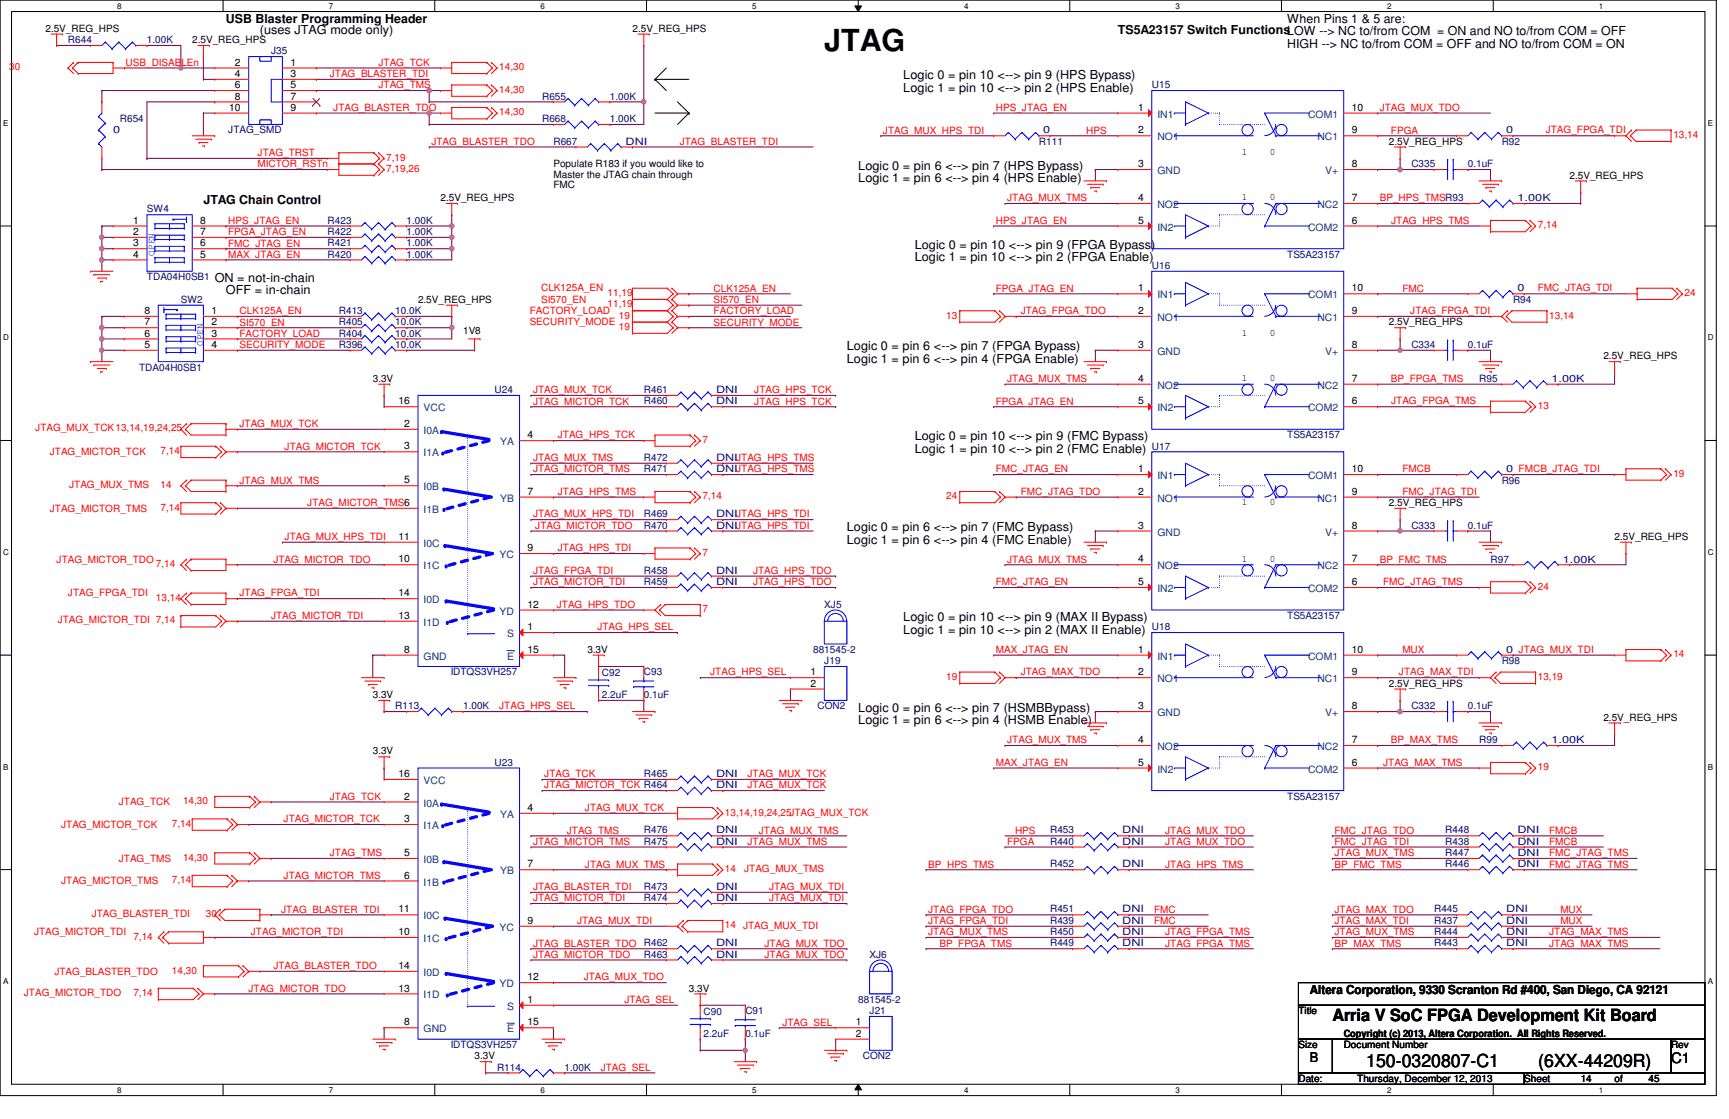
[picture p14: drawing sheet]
<svg xmlns="http://www.w3.org/2000/svg" width="432mm" height="279mm" viewBox="0 0 432 279" stroke-linecap="round" stroke-linejoin="round" font-family="sans-serif">
<defs><g id="words">
<text font-size="7.6" x="205.9" y="12.7">JTAG</text>
<g font-size="4.5">
<text x="341.2" y="266.3">150-0320807-C1</text>
<text x="384.2" y="266.3">(6XX-44209R)</text>
</g>
<text font-size="4.2" x="332.7" y="254.8">Arria V SoC FPGA Development Kit Board</text>
<text font-size="3.6" x="417.3" y="265.5">C1</text>
<text font-size="3.3" x="327.1" y="265.3">B</text>
<g font-size="3.1">
<text x="56.4" y="5.8">USB Blaster Programming Header</text>
<text x="321.5" y="5.7">When Pins 1 &amp; 5 are:</text>
<text x="64.9" y="8.5">(uses JTAG mode only)</text>
<text x="279.2" y="8.6">TS5A23157 Switch FunctionsLOW --&gt; NC to/from COM = ON and NO to/from COM = OFF</text>
<text x="321.5" y="12">HIGH --&gt; NC to/from COM = OFF and NO to/from COM = ON</text>
<text x="225.6" y="19.8">Logic 0 = pin 10 &lt;--&gt; pin 9 (HPS Bypass)</text>
<text x="225.6" y="22.9">Logic 1 = pin 10 &lt;--&gt; pin 2 (HPS Enable)</text>
<text x="214.3" y="42.3">Logic 0 = pin 6 &lt;--&gt; pin 7 (HPS Bypass)</text>
<text x="214.3" y="45.5">Logic 1 = pin 6 &lt;--&gt; pin 4 (HPS Enable)</text>
<text x="50.8" y="50.9">JTAG Chain Control</text>
<text x="228.4" y="62.1">Logic 0 = pin 10 &lt;--&gt; pin 9 (FPGA Bypass)</text>
<text x="228.4" y="65.2">Logic 1 = pin 10 &lt;--&gt; pin 2 (FPGA Enable)</text>
<text x="53.6" y="70.5">ON = not-in-chain</text>
<text x="56.4" y="73.3">OFF = in-chain</text>
<text x="211.5" y="87.4">Logic 0 = pin 6 &lt;--&gt; pin 7 (FPGA Bypass)</text>
<text x="211.5" y="90.6">Logic 1 = pin 6 &lt;--&gt; pin 4 (FPGA Enable)</text>
<text x="228.4" y="110">Logic 0 = pin 10 &lt;--&gt; pin 9 (FMC Bypass)</text>
<text x="228.4" y="113.2">Logic 1 = pin 10 &lt;--&gt; pin 2 (FMC Enable)</text>
<text x="211.5" y="132.5">Logic 0 = pin 6 &lt;--&gt; pin 7 (FMC Bypass)</text>
<text x="211.5" y="135.7">Logic 1 = pin 6 &lt;--&gt; pin 4 (FMC Enable)</text>
<text x="225.6" y="155.1">Logic 0 = pin 10 &lt;--&gt; pin 9 (MAX II Bypass)</text>
<text x="225.6" y="158.3">Logic 1 = pin 10 &lt;--&gt; pin 2 (MAX II Enable)</text>
<text x="214.3" y="177.7">Logic 0 = pin 6 &lt;--&gt; pin 7 (HSMBBypass)</text>
<text x="214.3" y="180.8">Logic 1 = pin 6 &lt;--&gt; pin 4 (HSMB Enable)</text>
<text x="327.1" y="248.2">Altera Corporation, 9330 Scranton Rd #400, San Diego, CA 92121</text>
</g>
<g font-size="2.5">
<text x="11.3" y="8">2.5V_REG_HPS</text>
<text x="48" y="10.8">2.5V_REG_HPS</text>
<text x="157.9" y="8">2.5V_REG_HPS</text>
<text x="58.7" y="16.4">2</text>
<text x="72.5" y="16.4">1</text>
<text x="58.7" y="19.2">4</text>
<text x="58.7" y="22">6</text>
<text x="72.5" y="19.2">3</text>
<text x="72.5" y="22">5</text>
<text x="57.2" y="27.6">10</text>
<text x="58.7" y="24.8">8</text>
<text x="72.5" y="24.8">7</text>
<text x="72.5" y="27.6">9</text>
<text x="284.2" y="27.6">1</text>
<text x="337.6" y="27.6">10</text>
<text x="284.2" y="33.3">2</text>
<text x="337.6" y="33.3">9</text>
<text x="138.2" y="41.8">Populate R183 if you would like to</text>
<text x="284.2" y="41.7">3</text>
<text x="310.2" y="38.7">1</text>
<text x="317.2" y="38.7">0</text>
<text x="337.6" y="41.7">8</text>
<text x="346.8" y="36.2">2.5V_REG_HPS</text>
<text x="138.2" y="44.4">Master the JTAG chain through</text>
<text x="138.2" y="46.9">FMC</text>
<text x="392" y="44.6">2.5V_REG_HPS</text>
<text x="110" y="50.2">2.5V_REG_HPS</text>
<text x="284.2" y="50.2">4</text>
<text x="310.2" y="50">1</text>
<text x="317.2" y="50">0</text>
<text x="337.6" y="50.2">7</text>
<text x="33.3" y="55.8">1</text>
<text x="33.3" y="58.7">2</text>
<text x="50" y="58.7">7</text>
<text x="50" y="55.8">8</text>
<text x="284.2" y="55.8">5</text>
<text x="337.6" y="55.8">6</text>
<text x="33.3" y="61.5">3</text>
<text x="33.3" y="64.3">4</text>
<text x="50" y="64.3">5</text>
<text x="50" y="61.5">6</text>
<text x="104.4" y="75.6">2.5V_REG_HPS</text>
<text x="284.2" y="72.8">1</text>
<text x="337.6" y="72.8">10</text>
<text x="36.1" y="81.2">7</text>
<text x="36.1" y="78.4">8</text>
<text x="52.8" y="78.4">1</text>
<text x="52.8" y="81.2">2</text>
<text x="115.7" y="83.5">1V8</text>
<text x="284.2" y="78.4">2</text>
<text x="310.2" y="83.8">1</text>
<text x="317.2" y="83.8">0</text>
<text x="337.6" y="78.4">9</text>
<text x="346.8" y="81.2">2.5V_REG_HPS</text>
<text x="36.1" y="86.9">5</text>
<text x="36.1" y="84">6</text>
<text x="52.8" y="84">3</text>
<text x="52.8" y="86.9">4</text>
<text x="284.2" y="86.9">3</text>
<text x="337.6" y="86.9">8</text>
<text x="400.4" y="89.7">2.5V_REG_HPS</text>
<text x="93.1" y="95.3">3.3V</text>
<text x="284.2" y="95.3">4</text>
<text x="310.2" y="95.1">1</text>
<text x="317.2" y="95.1">0</text>
<text x="337.6" y="95.3">7</text>
<text x="99.5" y="101">16</text>
<text x="284.2" y="101">5</text>
<text x="337.6" y="101">6</text>
<text x="101" y="106.6">2</text>
<text x="101" y="112.2">3</text>
<text x="131.7" y="109.4">4</text>
<text x="284.2" y="117.9">1</text>
<text x="337.6" y="117.9">10</text>
<text x="101" y="120.7">5</text>
<text x="131.7" y="123.5">7</text>
<text x="284.2" y="123.5">2</text>
<text x="337.6" y="123.5">9</text>
<text x="284.2" y="132">3</text>
<text x="310.2" y="126.1">1</text>
<text x="317.2" y="126.1">0</text>
<text x="337.6" y="132">8</text>
<text x="346.8" y="126.4">2.5V_REG_HPS</text>
<text x="99.5" y="134.8">11</text>
<text x="131.7" y="137.6">9</text>
<text x="403.2" y="134.8">2.5V_REG_HPS</text>
<text x="99.5" y="140.4">10</text>
<text x="284.2" y="140.4">4</text>
<text x="310.2" y="140.2">1</text>
<text x="317.2" y="140.2">0</text>
<text x="337.6" y="140.4">7</text>
<text x="99.5" y="148.9">14</text>
<text x="284.2" y="146.1">5</text>
<text x="337.6" y="146.1">6</text>
<text x="99.5" y="154.5">13</text>
<text x="131.7" y="151.7">12</text>
<text x="131.7" y="157.4">1</text>
<text x="101" y="163">8</text>
<text x="131.7" y="163">15</text>
<text x="146.7" y="163">3.3V</text>
<text x="284.2" y="163">1</text>
<text x="337.6" y="163">10</text>
<text x="202.4" y="168.6">1</text>
<text x="202.4" y="171.4">2</text>
<text x="284.2" y="168.6">2</text>
<text x="337.6" y="168.6">9</text>
<text x="346.8" y="171.4">2.5V_REG_HPS</text>
<text x="93.1" y="174.3">3.3V</text>
<text x="284.2" y="177.1">3</text>
<text x="337.6" y="177.1">8</text>
<text x="400.4" y="179.9">2.5V_REG_HPS</text>
<text x="284.2" y="185.5">4</text>
<text x="337.6" y="185.5">7</text>
<text x="93.1" y="188.4">3.3V</text>
<text x="284.2" y="191.2">5</text>
<text x="337.6" y="191.2">6</text>
<text x="99.5" y="194">16</text>
<text x="101" y="199.6">2</text>
<text x="131.7" y="202.5">4</text>
<text x="101" y="205.3">3</text>
<text x="101" y="213.7">5</text>
<text x="101" y="219.4">6</text>
<text x="131.7" y="216.6">7</text>
<text x="99.5" y="227.8">11</text>
<text x="99.5" y="233.5">10</text>
<text x="131.7" y="230.7">9</text>
<text x="99.5" y="241.9">14</text>
<text x="131.7" y="244.8">12</text>
<text x="99.5" y="247.6">13</text>
<text x="131.7" y="250.4">1</text>
<text x="172" y="247.6">3.3V</text>
<text x="101" y="256">8</text>
<text x="131.7" y="256">15</text>
<text x="213.7" y="256">1</text>
<text x="324.3" y="253.2">Title</text>
<text x="213.7" y="258.9">2</text>
<text x="324.3" y="261.7">Size</text>
<text x="335.6" y="259">Copyright (c) 2013, Altera Corporation. All Rights Reserved.</text>
<text x="335.6" y="261.7">Document Number</text>
<text x="417.3" y="261.7">Rev</text>
<text x="118.5" y="264.5">3.3V</text>
<text x="324.3" y="270.1">Date:</text>
<text x="339" y="270.1">Thursday, December 12, 2013</text>
<text x="380.7" y="270.1">Sheet</text>
<text x="394.8" y="270.1">14</text>
<text x="403.2" y="270.1">of</text>
<text x="411.7" y="270.1">45</text>
</g>
<g font-size="2.5" fill="#000080">
<text x="17" y="10.8">R644</text>
<text x="36.7" y="10.8">1.00K</text>
<text x="67.7" y="13.6">J35</text>
<text x="287.7" y="22.1">U15</text>
<text x="135.4" y="24.8">R655</text>
<text x="152.3" y="24.8">1.00K</text>
<text x="28.2" y="33.3">0</text>
<text x="29.9" y="30.5">R654</text>
<text x="57" y="33.3">JTAG_SMD</text>
<text x="135.4" y="30.5">R668</text>
<text x="152.3" y="30.5">1.00K</text>
<text x="260.6" y="33.3">0</text>
<text x="376.2" y="33.3">0</text>
<text x="138.2" y="36.2">R667</text>
<text x="156.3" y="36.2">DNI</text>
<text x="259.5" y="36.2">R111</text>
<text x="352.5" y="41.8">C335</text>
<text x="366.6" y="41.8">0.1uF</text>
<text x="375" y="36.2">R92</text>
<text x="36.7" y="53">SW4</text>
<text x="379" y="50.2">1.00K</text>
<text x="81.8" y="58.7">R422</text>
<text x="81.8" y="55.9">R423</text>
<text x="101.6" y="58.7">1.00K</text>
<text x="101.6" y="55.9">1.00K</text>
<text x="81.8" y="61.5">R421</text>
<text x="81.8" y="64.3">R420</text>
<text x="101.6" y="61.5">1.00K</text>
<text x="101.6" y="64.3">1.00K</text>
<text x="321.5" y="64.3">TS5A23157</text>
<text x="36.7" y="70">TDA04H0SB1</text>
<text x="287.7" y="67.1">U16</text>
<text x="45.2" y="75.6">SW2</text>
<text x="377.9" y="75.6">R94</text>
<text x="379" y="72.8">0</text>
<text x="84.6" y="81.2">R405</text>
<text x="84.6" y="78.4">R413</text>
<text x="98.7" y="81.2">10.0K</text>
<text x="98.7" y="78.4">10.0K</text>
<text x="84.6" y="86.9">R396</text>
<text x="84.6" y="84.1">R404</text>
<text x="98.7" y="86.9">10.0K</text>
<text x="98.7" y="84.1">10.0K</text>
<text x="352.5" y="86.9">C334</text>
<text x="366.6" y="86.9">0.1uF</text>
<text x="34.8" y="92.5">TDA04H0SB1</text>
<text x="369.4" y="95.3">R95</text>
<text x="387.4" y="95.3">1.00K</text>
<text x="123.5" y="98.2">U24</text>
<text x="160.8" y="101">R460</text>
<text x="160.8" y="98.2">R461</text>
<text x="178.8" y="101">DNI</text>
<text x="178.8" y="98.2">DNI</text>
<text x="287.7" y="112.3">U17</text>
<text x="321.5" y="109.4">TS5A23157</text>
<text x="160.8" y="117.9">R471</text>
<text x="160.8" y="115.1">R472</text>
<text x="178.8" y="117.9">DNIJTAG_HPS_TMS</text>
<text x="178.8" y="115.1">DNIJTAG_HPS_TMS</text>
<text x="376.2" y="117.9">0 FMCB_JTAG_TDI</text>
<text x="375" y="120.7">R96</text>
<text x="160.8" y="132">R470</text>
<text x="160.8" y="129.2">R469</text>
<text x="178.8" y="132">DNIJTAG_HPS_TDI</text>
<text x="178.8" y="129.2">DNIJTAG_HPS_TDI</text>
<text x="352.5" y="132">C333</text>
<text x="366.6" y="132">0.1uF</text>
<text x="160.8" y="143.3">R458</text>
<text x="178.8" y="143.3">DNI</text>
<text x="372.2" y="140.5">R97</text>
<text x="390.3" y="140.5">1.00K</text>
<text x="160.8" y="146.1">R459</text>
<text x="178.8" y="146.1">DNI</text>
<text x="205.9" y="151.7">XJ5</text>
<text x="321.5" y="154.6">TS5A23157</text>
<text x="287.7" y="157.4">U18</text>
<text x="203.1" y="163">881545-2</text>
<text x="205.9" y="165.8">J19</text>
<text x="375" y="165.8">R98</text>
<text x="376.2" y="163">0 JTAG_MUX_TDI</text>
<text x="112.6" y="168.7">IDTQS3VH257</text>
<text x="150.3" y="168.9">C92</text>
<text x="160.8" y="168.7">C93</text>
<text x="98.7" y="177.1">R113</text>
<text x="115.7" y="177.1">1.00K</text>
<text x="150.3" y="174.3">2.2uF</text>
<text x="160.8" y="174.3">0.1uF</text>
<text x="204.2" y="177.1">CON2</text>
<text x="352.5" y="177.1">C332</text>
<text x="366.6" y="177.1">0.1uF</text>
<text x="369.4" y="185.5">R99</text>
<text x="387.4" y="185.5">1.00K</text>
<text x="123.5" y="191.2">U23</text>
<text x="160.8" y="194">R465</text>
<text x="178.8" y="194">DNI</text>
<text x="178.8" y="196.8">DNI</text>
<text x="321.5" y="199.6">TS5A23157</text>
<text x="160.8" y="208.1">R476</text>
<text x="178.8" y="208.1">DNI</text>
<text x="262.3" y="208.1">R453</text>
<text x="280.3" y="208.1">DNI</text>
<text x="360.9" y="208.1">R448</text>
<text x="379" y="208.1">DNI</text>
<text x="160.8" y="210.9">R475</text>
<text x="178.8" y="210.9">DNI</text>
<text x="262.3" y="210.9">R440</text>
<text x="280.3" y="210.9">DNI</text>
<text x="360.9" y="213.7">R447</text>
<text x="360.9" y="210.9">R438</text>
<text x="379" y="213.7">DNI</text>
<text x="379" y="210.9">DNI</text>
<text x="262.3" y="216.6">R452</text>
<text x="280.3" y="216.6">DNI</text>
<text x="360.9" y="216.6">R446</text>
<text x="379" y="216.6">DNI</text>
<text x="160.8" y="222.2">R473</text>
<text x="160.8" y="225">R474</text>
<text x="178.8" y="222.2">DNI</text>
<text x="178.8" y="225">DNI</text>
<text x="262.3" y="227.8">R451</text>
<text x="280.3" y="227.8">DNI</text>
<text x="358.1" y="227.8">R445</text>
<text x="376.2" y="227.8">DNI</text>
<text x="262.3" y="233.5">R450</text>
<text x="262.3" y="230.7">R439</text>
<text x="280.3" y="233.5">DNI</text>
<text x="280.3" y="230.7">DNI</text>
<text x="358.1" y="233.5">R444</text>
<text x="358.1" y="230.7">R437</text>
<text x="376.2" y="233.5">DNI</text>
<text x="376.2" y="230.7">DNI</text>
<text x="160.8" y="239.1">R463</text>
<text x="160.8" y="236.3">R462</text>
<text x="178.8" y="239.1">DNI</text>
<text x="178.8" y="236.3">DNI</text>
<text x="217.2" y="239.1">XJ6</text>
<text x="262.3" y="236.3">R449</text>
<text x="280.3" y="236.3">DNI</text>
<text x="358.1" y="236.3">R443</text>
<text x="376.2" y="236.3">DNI</text>
<text x="214.3" y="250.4">881545-2</text>
<text x="175.7" y="253.5">C90</text>
<text x="186.1" y="253.2">C91</text>
<text x="217.2" y="253.2">J21</text>
<text x="112.6" y="261.7">IDTQS3VH257</text>
<text x="175.7" y="258.9">2.2uF</text>
<text x="186.1" y="258.9">0.1uF</text>
<text x="124.1" y="267.3">R114</text>
<text x="141" y="267.3">1.00K</text>
<text x="215.5" y="264.5">CON2</text>
</g>
<g font-size="2.5" fill="#f00">
<text x="2.3" y="17.5">30</text>
<text x="31.4" y="16.4">USB_DISABLEn</text>
<text x="94.5" y="16.4">JTAG_TCK</text>
<text x="124.7" y="17.5">14,30</text>
<text x="82.4" y="19.3">JTAG_BLASTER_TDI</text>
<text x="94.5" y="22.1">JTAG_TMS</text>
<text x="124.7" y="23.2">14,30</text>
<text x="83.2" y="27.7">JTAG_BLASTER_TDO</text>
<text x="124.7" y="28.8">14,30</text>
<text x="248.7" y="27.7">HPS_JTAG_EN</text>
<text x="344.6" y="27.7">JTAG_MUX_TDO</text>
<text x="220.5" y="33.4">JTAG_MUX_HPS_TDI</text>
<text x="271.3" y="33.4">HPS</text>
<text x="347.4" y="33.4">FPGA</text>
<text x="386" y="33.3">JTAG_FPGA_TDI</text>
<text x="417.9" y="34.5">13,14</text>
<text x="64.3" y="41.8">MICTOR_RSTn</text>
<text x="64.3" y="38.9">JTAG_TRST</text>
<text x="96.5" y="40.1">7,19</text>
<text x="107.7" y="36.2">JTAG_BLASTER_TDO</text>
<text x="169.8" y="36.2">JTAG_BLASTER_TDI</text>
<text x="96.5" y="42.9">7,19,26</text>
<text x="251.5" y="50.2">JTAG_MUX_TMS</text>
<text x="344.6" y="50.2">BP_HPS_TMSR93</text>
<text x="57" y="55.9">HPS_JTAG_EN</text>
<text x="57" y="58.7">FPGA_JTAG_EN</text>
<text x="248.7" y="55.9">HPS_JTAG_EN</text>
<text x="347.4" y="55.9">JTAG_HPS_TMS</text>
<text x="384" y="57">7,14</text>
<text x="57" y="61.6">FMC_JTAG_EN</text>
<text x="57" y="64.3">MAX_JTAG_EN</text>
<text x="135.1" y="72.8">CLK125A_EN</text>
<text x="135.1" y="75.6">SI570_EN</text>
<text x="151.7" y="73.9">11,19</text>
<text x="151.7" y="76.8">11,19</text>
<text x="178.2" y="72.8">CLK125A_EN</text>
<text x="178.2" y="75.6">SI570_EN</text>
<text x="248.7" y="72.8">FPGA_JTAG_EN</text>
<text x="350.2" y="72.8">FMC</text>
<text x="384" y="72.8">FMC_JTAG_TDI</text>
<text x="420.7" y="73.9">24</text>
<text x="59.8" y="81.3">SI570_EN</text>
<text x="59.8" y="78.4">CLK125A_EN</text>
<text x="132.3" y="78.4">FACTORY_LOAD</text>
<text x="132.3" y="81.2">SECURITY_MODE</text>
<text x="154.6" y="79.5">19</text>
<text x="154.6" y="82.4">19</text>
<text x="178.2" y="78.4">FACTORY_LOAD</text>
<text x="178.2" y="81.3">SECURITY_MODE</text>
<text x="236.3" y="79.5">13</text>
<text x="254.9" y="78.4">JTAG_FPGA_TDO</text>
<text x="352.2" y="78.4">JTAG_FPGA_TDI</text>
<text x="386.9" y="79.5">13,14</text>
<text x="59.8" y="84.1">FACTORY_LOAD</text>
<text x="59.8" y="86.9">SECURITY_MODE</text>
<text x="251.5" y="95.4">JTAG_MUX_TMS</text>
<text x="347.4" y="95.4">BP_FPGA_TMS</text>
<text x="133.1" y="98.2">JTAG_MUX_TCK</text>
<text x="133.1" y="101">JTAG_MICTOR_TCK</text>
<text x="188.4" y="98.2">JTAG_HPS_TCK</text>
<text x="188.4" y="101">JTAG_HPS_TCK</text>
<text x="248.7" y="101">FPGA_JTAG_EN</text>
<text x="347.4" y="101">JTAG_FPGA_TMS</text>
<text x="8.8" y="107.7">JTAG_MUX_TCK13,14,19,24,25</text>
<text x="59.8" y="106.6">JTAG_MUX_TCK</text>
<text x="384" y="102.1">13</text>
<text x="12.4" y="113.7">JTAG_MICTOR_TCK</text>
<text x="40.1" y="113.4">7,14</text>
<text x="71.1" y="112.3">JTAG_MICTOR_TCK</text>
<text x="139.3" y="109.4">JTAG_HPS_TCK</text>
<text x="175.4" y="110.6">7</text>
<text x="133.1" y="115.1">JTAG_MUX_TMS</text>
<text x="133.1" y="117.9">JTAG_MICTOR_TMS</text>
<text x="248.7" y="117.9">FMC_JTAG_EN</text>
<text x="350.2" y="117.9">FMCB</text>
<text x="417.9" y="119">19</text>
<text x="17.3" y="121.8">JTAG_MUX_TMS</text>
<text x="40.1" y="121.8">14</text>
<text x="59.8" y="120.7">JTAG_MUX_TMS</text>
<text x="139.3" y="123.5">JTAG_HPS_TMS</text>
<text x="175.4" y="124.7">7,14</text>
<text x="236.3" y="124.7">24</text>
<text x="254.9" y="123.5">FMC_JTAG_TDO</text>
<text x="350.2" y="123.6">FMC_JTAG_TDI</text>
<text x="12.4" y="127.8">JTAG_MICTOR_TMS</text>
<text x="40.1" y="127.5">7,14</text>
<text x="76.8" y="126.4">JTAG_MICTOR_TMS6</text>
<text x="133.1" y="129.2">JTAG_MUX_HPS_TDI</text>
<text x="71.1" y="134.8">JTAG_MUX_HPS_TDI</text>
<text x="133.7" y="132">JTAG_MICTOR_TDO</text>
<text x="139.3" y="137.6">JTAG_HPS_TDI</text>
<text x="14.1" y="140.5">JTAG_MICTOR_TDO</text>
<text x="38.9" y="141.6">7,14</text>
<text x="68.3" y="140.5">JTAG_MICTOR_TDO</text>
<text x="133.1" y="143.3">JTAG_FPGA_TDI</text>
<text x="175.4" y="138.8">7</text>
<text x="188.1" y="143.3">JTAG_HPS_TDO</text>
<text x="251.5" y="140.5">JTAG_MUX_TMS</text>
<text x="344.6" y="140.5">BP_FMC_TMS</text>
<text x="17" y="148.9">JTAG_FPGA_TDI</text>
<text x="59.8" y="148.9">JTAG_FPGA_TDI</text>
<text x="133.1" y="146.1">JTAG_MICTOR_TDI</text>
<text x="188.1" y="146.1">JTAG_HPS_TDO</text>
<text x="248.7" y="146.1">FMC_JTAG_EN</text>
<text x="345.4" y="146.1">FMC_JTAG_TMS</text>
<text x="384" y="147.2">24</text>
<text x="14.4" y="155.7">JTAG_MICTOR_TDI 7,14</text>
<text x="38.9" y="150">13,14</text>
<text x="67.7" y="154.6">JTAG_MICTOR_TDI</text>
<text x="139.1" y="151.7">JTAG_HPS_TDO</text>
<text x="175.4" y="152.9">7</text>
<text x="149.2" y="157.4">JTAG_HPS_SEL</text>
<text x="248.7" y="163">MAX_JTAG_EN</text>
<text x="350.2" y="163">MUX</text>
<text x="417.9" y="164.1">14</text>
<text x="177.4" y="168.7">JTAG_HPS_SEL</text>
<text x="236.3" y="169.8">19</text>
<text x="254.9" y="168.7">JTAG_MAX_TDO</text>
<text x="349.4" y="168.7">JTAG_MAX_TDI</text>
<text x="384" y="169.8">13,19</text>
<text x="124.7" y="177.1">JTAG_HPS_SEL</text>
<text x="251.5" y="185.6">JTAG_MUX_TMS</text>
<text x="347.4" y="185.6">BP_MAX_TMS</text>
<text x="248.7" y="191.2">MAX_JTAG_EN</text>
<text x="345.4" y="191.2">JTAG_MAX_TMS</text>
<text x="135.9" y="194.1">JTAG_TCK</text>
<text x="135.9" y="196.8">JTAG_MICTOR_TCK R464</text>
<text x="186.7" y="194.1">JTAG_MUX_TCK</text>
<text x="186.7" y="196.8">JTAG_MUX_TCK</text>
<text x="384" y="192.3">19</text>
<text x="29.7" y="201.1">JTAG_TCK</text>
<text x="45.7" y="200.8">14,30</text>
<text x="82.4" y="199.7">JTAG_TCK</text>
<text x="146.1" y="202.5">JTAG_MUX_TCK</text>
<text x="181.1" y="203.6">13,14,19,24,25JTAG_MUX_TCK</text>
<text x="15.3" y="206.7">JTAG_MICTOR_TCK</text>
<text x="42.9" y="206.4">7,14</text>
<text x="70.8" y="205.3">JTAG_MICTOR_TCK</text>
<text x="141.6" y="208.2">JTAG_TMS</text>
<text x="189.5" y="208.2">JTAG_MUX_TMS</text>
<text x="253.5" y="208.2">HPS</text>
<text x="291" y="208.2">JTAG_MUX_TDO</text>
<text x="333.3" y="208.2">FMC_JTAG_TDO</text>
<text x="386.9" y="208.2">FMCB</text>
<text x="29.7" y="215.2">JTAG_TMS</text>
<text x="45.7" y="214.9">14,30</text>
<text x="82.4" y="213.8">JTAG_TMS</text>
<text x="133.1" y="210.9">JTAG_MICTOR_TMS</text>
<text x="186.7" y="210.9">JTAG_MUX_TMS</text>
<text x="251.5" y="210.9">FPGA</text>
<text x="291" y="210.9">JTAG_MUX_TDO</text>
<text x="333.3" y="213.8">JTAG_MUX_TMS</text>
<text x="333.3" y="210.9">FMC_JTAG_TDI</text>
<text x="386.9" y="213.8">FMC_JTAG_TMS</text>
<text x="386.9" y="210.9">FMCB</text>
<text x="15.3" y="220.8">JTAG_MICTOR_TMS</text>
<text x="42.9" y="220.5">7,14</text>
<text x="70.8" y="219.4">JTAG_MICTOR_TMS</text>
<text x="146.1" y="216.6">JTAG_MUX_TMS</text>
<text x="181.1" y="217.7">14</text>
<text x="185.8" y="217.7">JTAG_MUX_TMS</text>
<text x="231.8" y="216.6">BP_HPS_TMS</text>
<text x="291" y="216.6">JTAG_HPS_TMS</text>
<text x="333.3" y="216.6">BP_FMC_TMS</text>
<text x="386.9" y="216.6">FMC_JTAG_TMS</text>
<text x="70.2" y="227.9">JTAG_BLASTER_TDI</text>
<text x="133.1" y="225">JTAG_MICTOR_TDI</text>
<text x="133.1" y="222.2">JTAG_BLASTER_TDI</text>
<text x="192.1" y="222.2">JTAG_MUX_TDI</text>
<text x="192.1" y="225">JTAG_MUX_TDI</text>
<text x="231.8" y="227.9">JTAG_FPGA_TDO</text>
<text x="288.2" y="227.9">FMC</text>
<text x="333.3" y="227.9">JTAG_MAX_TDO</text>
<text x="389.7" y="227.9">MUX</text>
<text x="8.5" y="233.5">JTAG_MICTOR_TDI</text>
<text x="22.9" y="229">JTAG_BLASTER_TDI</text>
<text x="51.4" y="229">30</text>
<text x="62.7" y="233.5">JTAG_MICTOR_TDI</text>
<text x="144.1" y="230.7">JTAG_MUX_TDI</text>
<text x="181.1" y="231.8">14 JTAG_MUX_TDI</text>
<text x="231.8" y="233.5">JTAG_MUX_TMS</text>
<text x="231.8" y="230.7">JTAG_FPGA_TDI</text>
<text x="288.2" y="230.7">FMC</text>
<text x="291" y="233.5">JTAG_FPGA_TMS</text>
<text x="333.3" y="233.5">JTAG_MUX_TMS</text>
<text x="333.3" y="230.7">JTAG_MAX_TDI</text>
<text x="386.9" y="233.5">JTAG_MAX_TMS</text>
<text x="389.7" y="230.7">MUX</text>
<text x="33.3" y="234.6">7,14</text>
<text x="133.1" y="239.1">JTAG_MICTOR_TDO</text>
<text x="133.1" y="236.3">JTAG_BLASTER_TDO</text>
<text x="190.9" y="236.3">JTAG_MUX_TDO</text>
<text x="190.9" y="239.1">JTAG_MUX_TDO</text>
<text x="234.6" y="236.3">BP_FPGA_TMS</text>
<text x="291" y="236.3">JTAG_FPGA_TMS</text>
<text x="333.3" y="236.3">BP_MAX_TMS</text>
<text x="386.9" y="236.3">JTAG_MAX_TMS</text>
<text x="13.6" y="243.4">JTAG_BLASTER_TDO</text>
<text x="42.9" y="243.1">14,30</text>
<text x="68.3" y="242">JTAG_BLASTER_TDO</text>
<text x="145.8" y="244.8">JTAG_MUX_TDO</text>
<text x="6" y="248.7">JTAG_MICTOR_TDO</text>
<text x="33.3" y="248.7">7,14</text>
<text x="62.1" y="247.6">JTAG_MICTOR_TDO</text>
<text x="156" y="250.4">JTAG_SEL</text>
<text x="195.4" y="256.1">JTAG_SEL</text>
<text x="150" y="267.3">JTAG_SEL</text>
</g>
<g font-size="2.5" fill="#004080">
<text x="289.1" y="29.4">IN1</text>
<text x="326.7" y="29.4">COM1</text>
<text x="289.1" y="35.1">NO1</text>
<text x="329" y="35.1">NC1</text>
<text x="289.1" y="43.5">GND</text>
<text x="330.9" y="43.5">V+</text>
<text x="289.1" y="51.9">NO2</text>
<text x="329" y="51.9">NC2</text>
<text x="289.1" y="57.6">IN2</text>
<text x="326.7" y="57.6">COM2</text>
<text x="289.1" y="74.5">IN1</text>
<text x="326.7" y="74.5">COM1</text>
<text x="289.1" y="80.1">NO1</text>
<text x="329" y="80.1">NC1</text>
<text x="289.1" y="88.6">GND</text>
<text x="330.9" y="88.6">V+</text>
<text x="289.1" y="97.1">NO2</text>
<text x="329" y="97.1">NC2</text>
<text x="105.8" y="102.7">VCC</text>
<text x="289.1" y="102.7">IN2</text>
<text x="326.7" y="102.7">COM2</text>
<text x="105.8" y="108.3">I0A</text>
<text x="105.8" y="114">I1A</text>
<text x="124.9" y="111.2">YA</text>
<text x="289.1" y="119.6">IN1</text>
<text x="326.7" y="119.6">COM1</text>
<text x="105.8" y="122.4">I0B</text>
<text x="124.9" y="125.3">YB</text>
<text x="289.1" y="125.3">NO1</text>
<text x="329" y="125.3">NC1</text>
<text x="105.8" y="128.1">I1B</text>
<text x="105.8" y="136.5">I0C</text>
<text x="289.1" y="133.7">GND</text>
<text x="330.9" y="133.7">V+</text>
<text x="105.8" y="142.2">I1C</text>
<text x="124.8" y="139.4">YC</text>
<text x="289.1" y="142.2">NO2</text>
<text x="329" y="142.2">NC2</text>
<text x="289.1" y="147.8">IN2</text>
<text x="326.7" y="147.8">COM2</text>
<text x="105.8" y="150.6">I0D</text>
<text x="124.8" y="153.5">YD</text>
<text x="105.8" y="156.3">I1D</text>
<text x="126.6" y="159.1">S</text>
<text x="105.8" y="164.7">GND</text>
<text x="126.6" y="164.7">E</text>
<text x="289.1" y="164.7">IN1</text>
<text x="326.7" y="164.7">COM1</text>
<text x="289.1" y="170.3">NO1</text>
<text x="329" y="170.3">NC1</text>
<text x="289.1" y="178.8">GND</text>
<text x="330.9" y="178.8">V+</text>
<text x="289.1" y="187.3">NO2</text>
<text x="329" y="187.3">NC2</text>
<text x="105.8" y="195.7">VCC</text>
<text x="289.1" y="192.9">IN2</text>
<text x="326.7" y="192.9">COM2</text>
<text x="105.8" y="201.4">I0A</text>
<text x="105.8" y="207">I1A</text>
<text x="124.9" y="204.2">YA</text>
<text x="105.8" y="215.5">I0B</text>
<text x="105.8" y="221.1">I1B</text>
<text x="124.9" y="218.3">YB</text>
<text x="105.8" y="229.6">I0C</text>
<text x="124.8" y="232.4">YC</text>
<text x="105.8" y="235.2">I1C</text>
<text x="105.8" y="243.7">I0D</text>
<text x="105.8" y="249.3">I1D</text>
<text x="124.8" y="246.5">YD</text>
<text x="105.8" y="257.8">GND</text>
<text x="126.6" y="252.1">S</text>
<text x="126.6" y="257.8">E</text>
</g>
<g font-size="2.5" fill="#00f">
<text x="38.6" y="63.8" transform="rotate(-90 38.6 63.8)">OPEN</text>
<text x="50.7" y="86.3" transform="rotate(-90 50.7 86.3)">OPEN</text>
</g>
<g font-size="2">
<text x="29.3" y="2.2">8</text>
<text x="82.1" y="2.2">7</text>
<text x="135" y="2.2">6</text>
<text x="187.9" y="2.2">5</text>
<text x="240.7" y="2.2">4</text>
<text x="293.6" y="2.2">3</text>
<text x="346.5" y="2.2">2</text>
<text x="399.3" y="2.2">1</text>
<text x=".8" y="31.5">E</text>
<text x="426.5" y="31.5">E</text>
<text x=".8" y="85">D</text>
<text x="426.5" y="85">D</text>
<text x=".8" y="138.6">C</text>
<text x="426.5" y="138.6">C</text>
<text x=".8" y="192.2">B</text>
<text x="426.5" y="192.2">B</text>
<text x=".8" y="245.7">A</text>
<text x="426.5" y="245.7">A</text>
<text x="29.3" y="272.9">8</text>
<text x="82.1" y="272.9">7</text>
<text x="135" y="272.9">6</text>
<text x="187.9" y="272.9">5</text>
<text x="240.7" y="272.9">4</text>
<text x="293.6" y="272.9">3</text>
<text x="346.5" y="272.9">2</text>
<text x="399.3" y="272.9">1</text>
</g>
</g></defs>
<path d="M0 0h428.6v273.6h-428.6zM2.9 2.9h422.9v267.8h-422.9z" fill="none" stroke="#000" stroke-width=".25"/>
<g fill="#fff">
<path d="M29.3 .4h1.1v2.2h-1.1z"/>
<path d="M29.3 271.1h1.1v2.2h-1.1z"/>
</g>
<path d="M55.7 0v2.9M55.7 270.7v2.9" fill="none" stroke="#000" stroke-width=".25"/>
<g fill="#fff">
<path d="M82.1 .4h1.1v2.2h-1.1z"/>
<path d="M82.1 271.1h1.1v2.2h-1.1z"/>
</g>
<path d="M108.6 0v2.9M108.6 270.7v2.9" fill="none" stroke="#000" stroke-width=".25"/>
<g fill="#fff">
<path d="M135 .4h1.1v2.2h-1.1z"/>
<path d="M135 271.1h1.1v2.2h-1.1z"/>
</g>
<path d="M161.5 0v2.9M161.5 270.7v2.9" fill="none" stroke="#000" stroke-width=".25"/>
<g fill="#fff">
<path d="M187.9 .4h1.1v2.2h-1.1z"/>
<path d="M187.9 271.1h1.1v2.2h-1.1z"/>
</g>
<path d="M213.5 1.5h1.6l-.8 1.4zM214.3 0v2.9M214.3 270.7l.8 1.4h-1.6zM214.3 270.7v2.9" fill="none" stroke="#000" stroke-width=".25"/>
<path d="M213.5 1.5h1.6l-.8 1.4zM214.3 270.7l.8 1.4h-1.6z" fill="#000"/>
<g fill="#fff">
<path d="M240.7 .4h1.2v2.2h-1.2z"/>
<path d="M240.7 271.1h1.2v2.2h-1.2z"/>
</g>
<path d="M267.2 0v2.9M267.2 270.7v2.9" fill="none" stroke="#000" stroke-width=".25"/>
<g fill="#fff">
<path d="M293.6 .4h1.1v2.2h-1.1z"/>
<path d="M293.6 271.1h1.1v2.2h-1.1z"/>
</g>
<path d="M320 0v2.9M320 270.7v2.9" fill="none" stroke="#000" stroke-width=".25"/>
<g fill="#fff">
<path d="M346.5 .4h1.1v2.2h-1.1z"/>
<path d="M346.5 271.1h1.1v2.2h-1.1z"/>
</g>
<path d="M372.9 0v2.9M372.9 270.7v2.9" fill="none" stroke="#000" stroke-width=".25"/>
<g fill="#fff">
<path d="M399.3 .4h1.1v2.2h-1.1z"/>
<path d="M399.3 271.1h1.1v2.2h-1.1z"/>
<path d="M.8 29.6h1.3v2.3h-1.3z"/>
<path d="M426.5 29.6h1.3v2.3h-1.3z"/>
<path d="M.8 83.2h1.4v2.2h-1.4z"/>
<path d="M426.5 83.2h1.4v2.2h-1.4z"/>
</g>
<path d="M0 56.4h2.9M425.8 56.4h2.8" fill="none" stroke="#000" stroke-width=".25"/>
<g fill="#fff">
<path d="M.8 136.7h1.4v2.3h-1.4z"/>
<path d="M426.5 136.7h1.4v2.3h-1.4z"/>
</g>
<path d="M0 110h2.9M425.8 110h2.8" fill="none" stroke="#000" stroke-width=".25"/>
<g fill="#fff">
<path d="M.8 190.3h1.3v2.3h-1.3z"/>
<path d="M426.5 190.3h1.3v2.3h-1.3z"/>
</g>
<path d="M0 163.6h2.9M425.8 163.6h2.8" fill="none" stroke="#000" stroke-width=".25"/>
<g fill="#fff">
<path d="M.8 243.9h1.3v2.2h-1.3z"/>
<path d="M426.5 243.9h1.3v2.2h-1.3z"/>
</g>
<path d="M163.6 19.8h.1M163.6 19.8h8.4M163.6 19.8l2.8 2.8M166.4 17l-2.8 2.8M163.6 28.2h8.4M169.2 25.4l2.8 2.8M172 28.2h.1M172 28.2l-2.8 2.9M0 217.1h2.9M425.8 217.1h2.8" fill="none" stroke="#000" stroke-width=".25"/>
<g fill="none" stroke="#800040" stroke-width=".25">
<path d="M50.8 19.8h.1M50.8 14.1h.1M50.8 19.8h2.8M50.8 14.1v5.7M79 19.8h.1M79 19.8h28.2M50.8 28.2h.1M50.8 28.2v5.7M50.8 28.2h2.8M107.2 28.2h.1M107.2 28.2h2.8M152.3 31.1h.1"/>
<path d="M160.8 25.4h.1M160.8 25.4v5.7h-8.5"/>
</g>
<circle cx="107.2" cy="28.2" r=".56" fill="#f0f"/>
<circle cx="107.2" cy="28.2" r=".56" fill="none" stroke="#f0f" stroke-width=".25"/>
<path d="M79 17h.1M79 17h31M160.8 11.3h.1M160.8 11.3v14.1h-8.5M152.3 25.4h.1" fill="none" stroke="#800040" stroke-width=".25"/>
<circle cx="160.7" cy="25.4" r=".56" fill="#f0f"/>
<circle cx="160.7" cy="25.4" r=".56" fill="none" stroke="#f0f" stroke-width=".25"/>
<path d="M25.4 62.1h.1M25.4 62.1h2.8" fill="none" stroke="#800040" stroke-width=".25"/>
<circle cx="25.4" cy="62.1" r=".56" fill="#f0f"/>
<circle cx="25.4" cy="62.1" r=".56" fill="none" stroke="#f0f" stroke-width=".25"/>
<path d="M25.4 64.9h.1M25.4 64.9v2.8" fill="none" stroke="#800040" stroke-width=".25"/>
<circle cx="25.4" cy="64.9" r=".56" fill="#f0f"/>
<circle cx="25.4" cy="64.9" r=".56" fill="none" stroke="#f0f" stroke-width=".25"/>
<path d="M56.4 56.4h.1M56.4 59.3h.1M56.4 56.4h31.1M56.4 59.3h31.1M101.6 59.3h.1M101.6 59.3h11.2M25.4 64.9h.1M25.4 64.9h2.8M56.4 62.1h.1M56.4 62.1h31.1" fill="none" stroke="#800040" stroke-width=".25"/>
<circle cx="112.8" cy="59.2" r=".55" fill="#f0f"/>
<circle cx="112.8" cy="59.2" r=".55" fill="none" stroke="#f0f" stroke-width=".25"/>
<path d="M101.6 56.4h.1M101.6 56.4h11.2" fill="none" stroke="#800040" stroke-width=".25"/>
<circle cx="112.8" cy="56.4" r=".56" fill="#f0f"/>
<circle cx="112.8" cy="56.4" r=".56" fill="none" stroke="#f0f" stroke-width=".25"/>
<path d="M101.6 62.1h.1M101.6 62.1h11.2" fill="none" stroke="#800040" stroke-width=".25"/>
<circle cx="112.8" cy="62.1" r=".56" fill="#f0f"/>
<circle cx="112.8" cy="62.1" r=".56" fill="none" stroke="#f0f" stroke-width=".25"/>
<path d="M25.4 56.4h.1M25.4 56.4h2.8M25.4 56.4v2.9M112.8 53.6h.1M112.8 53.6v2.8" fill="none" stroke="#800040" stroke-width=".25"/>
<circle cx="25.4" cy="59.2" r=".55" fill="#f0f"/>
<circle cx="25.4" cy="59.2" r=".55" fill="none" stroke="#f0f" stroke-width=".25"/>
<path d="M45.2 17h.1M45.2 17h8.4M107.2 25.4h.1M107.2 22.6h.1M107.2 25.4h31M107.2 22.6h2.8M25.4 59.3h.1M25.4 59.3h2.8M56.4 64.9h.1M56.4 64.9h31.1M101.6 64.9h.1M101.6 64.9h11.2" fill="none" stroke="#800040" stroke-width=".25"/>
<circle cx="107.2" cy="22.6" r=".56" fill="#f0f"/>
<circle cx="107.2" cy="22.6" r=".56" fill="none" stroke="#f0f" stroke-width=".25"/>
<g fill="none" stroke="#800040" stroke-width=".25">
<path d="M79 22.6h.1M79 22.6h28.2M107.2 22.6h.1M107.2 31.1h.1M107.2 28.2h.1M107.2 22.6v2.8M107.2 28.2v2.9M107.2 31.1h31M349.7 39.5h.1M349.7 39.5v2.8M25.4 59.3h.1M25.4 59.3v5.6"/>
<path d="M112.8 56.4h.1M112.8 59.3h.1M112.8 56.4v5.7M273.6 42.3h.1M273.6 42.3h5.6M273.6 42.3v2.9M349.7 42.3h.1M349.7 42.3h8.4M366.6 42.3h.1M366.6 42.3h5.6M372.2 42.3h.1M372.2 42.3v2.9"/>
<path d="M25.4 62.1h.1M349.7 132.6h.1M349.7 132.6h8.4"/>
</g>
<circle cx="349.6" cy="132.5" r=".56" fill="#f0f"/>
<circle cx="349.6" cy="132.5" r=".56" fill="none" stroke="#f0f" stroke-width=".25"/>
<g fill="none" stroke="#800040" stroke-width=".25">
<path d="M79 28.2h.1M79 28.2h28.2M349.7 87.5h.1M349.7 87.5h8.4M253.8 124.1h.1M253.8 124.1h25.4M273.6 132.6h.1M273.6 132.6v2.8M273.6 132.6h5.6M344 132.6h.1M344 124.1h.1M344 124.1h25.4"/>
<path d="M349.7 129.8h.1M349.7 129.8v2.8h-5.7M366.6 132.6h.1M366.6 132.6h5.6M372.2 132.6h.1M372.2 132.6v2.8M344 146.7h.1M344 146.7h25.4"/>
</g>
<circle cx="349.6" cy="87.4" r=".55" fill="#f0f"/>
<circle cx="349.6" cy="87.4" r=".55" fill="none" stroke="#f0f" stroke-width=".25"/>
<g fill="none" stroke="#800040" stroke-width=".25">
<path d="M344 50.8h.1M344 56.4h.1M344 42.3h.1M344 50.8h22.6M344 56.4h25.4M344 42.3h5.7M380.7 50.8h14.1M394.8 50.8h.1M394.8 48h.1M394.8 48v2.8M253.8 79h.1M253.8 79h25.4"/>
<path d="M273.6 87.5h.1M273.6 87.5v2.8M273.6 87.5h5.6M344 87.5h.1M344 95.9h.1M344 95.9h31M349.7 84.6h.1M349.7 84.6v2.9h-5.7M366.6 87.5h.1M366.6 87.5h5.6M372.2 87.5h.1M372.2 87.5v2.8"/>
<path d="M389.1 95.9h.1M403.2 93.1h.1M403.2 93.1v2.8h-14.1M344 101.6h.1M344 101.6h25.4M406.1 138.2h.1M406.1 138.2v2.8h-14.1M344 141h.1M344 141h33.9M392 141h.1"/>
</g>
<circle cx="349.6" cy="42.3" r=".56" fill="#f0f"/>
<circle cx="349.6" cy="42.3" r=".56" fill="none" stroke="#f0f" stroke-width=".25"/>
<path d="M31.1 17h.1M31.1 17h14.1M36.7 11.3h.1M36.7 11.3h8.5v5.7M45.2 17h.1" fill="none" stroke="#800040" stroke-width=".25"/>
<circle cx="45.1" cy="16.9" r=".54" fill="#f0f"/>
<circle cx="45.1" cy="16.9" r=".54" fill="none" stroke="#f0f" stroke-width=".25"/>
<g fill="none" stroke="#800040" stroke-width=".25">
<path d="M14.1 11.3h.1M14.1 11.3h8.5M107.2 36.7h.1M107.2 36.7h36.6M157.9 36.7h.1M157.9 36.7h45.2M112.8 62.1h.1M112.8 79h.1M112.8 62.1v2.8M112.8 79v2.8h-11.2M59.3 81.8h.1M59.3 84.6h.1"/>
<path d="M59.3 81.8h28.2M59.3 84.6h28.2M101.6 81.8h.1"/>
</g>
<circle cx="112.8" cy="81.8" r=".56" fill="#f0f"/>
<circle cx="112.8" cy="81.8" r=".56" fill="none" stroke="#f0f" stroke-width=".25"/>
<path d="M25.4 79h.1M25.4 79v2.8M25.4 79h5.7M25.4 87.5h.1M25.4 84.6h.1M25.4 81.8h.1M25.4 84.6v5.7M25.4 81.8h5.7M25.4 87.5h5.7" fill="none" stroke="#800040" stroke-width=".25"/>
<circle cx="25.4" cy="87.4" r=".55" fill="#f0f"/>
<circle cx="25.4" cy="87.4" r=".55" fill="none" stroke="#f0f" stroke-width=".25"/>
<g fill="none" stroke="#800040" stroke-width=".25">
<path d="M59.3 79h.1M59.3 79h28.2M101.6 79h.1M101.6 79h11.2M25.4 84.6h.1M25.4 81.8h.1M25.4 84.6h5.7M25.4 81.8v2.8M59.3 87.5h.1M59.3 87.5h28.2M101.6 84.6h.1M101.6 87.5h.1"/>
<path d="M101.6 87.5h16.9M112.8 81.8h.1M112.8 81.8v2.8h-11.2"/>
</g>
<circle cx="25.4" cy="84.6" r=".56" fill="#f0f"/>
<circle cx="25.4" cy="84.6" r=".56" fill="none" stroke="#f0f" stroke-width=".25"/>
<circle cx="25.4" cy="81.8" r=".56" fill="#f0f"/>
<circle cx="25.4" cy="81.8" r=".56" fill="none" stroke="#f0f" stroke-width=".25"/>
<g fill="none" stroke="#800040" stroke-width=".25">
<path d="M95.9 256.6h.1M95.9 256.6v2.9M138.2 251h.1M138.2 256.6h.1M138.2 251h31M138.2 256.6v2.9M174.9 259.5h.1M174.9 259.5v2.8M186.1 259.5h.1M186.1 259.5v5.6M174.9 262.3h.1M174.9 262.3h11.2"/>
<path d="M186.1 262.3h.1"/>
</g>
<circle cx="186.1" cy="262.3" r=".55" fill="#f0f"/>
<circle cx="186.1" cy="262.3" r=".55" fill="none" stroke="#f0f" stroke-width=".25"/>
<g fill="none" stroke="#800040" stroke-width=".25">
<path d="M248.2 28.2h.1M248.2 28.2h31M248.2 56.4h.1M248.2 56.4h31M248.2 73.4h.1M248.2 73.4h31M248.2 118.5h.1M248.2 101.6h.1M248.2 118.5h31M248.2 101.6h31M248.2 146.7h.1M248.2 146.7h31"/>
<path d="M248.2 163.6h.1M248.2 163.6h31M253.8 169.2h.1M253.8 169.2h25.4M273.6 177.7h.1M273.6 177.7h5.6M273.6 177.7v2.8M344 169.2h.1M344 177.7h.1M344 169.2h25.4M344 177.7h14.1M349.7 177.7h.1"/>
<path d="M349.7 174.9h.1M349.7 174.9v2.8M366.6 177.7h.1M366.6 177.7h5.6M372.2 177.7h.1M372.2 177.7v2.8M95.9 191.8h.1M95.9 191.8v2.8M344 186.1h.1M344 191.8h.1M344 186.1h31M344 191.8h25.4"/>
<path d="M389.1 186.1h.1M403.2 183.3h.1M403.2 183.3v2.8h-14.1M53.6 234.1h.1M53.6 234.1h42.3M53.6 248.2h.1M53.6 248.2h42.3M174.9 251h.1M174.9 251h11.2"/>
</g>
<circle cx="349.6" cy="177.7" r=".56" fill="#f0f"/>
<circle cx="349.6" cy="177.7" r=".56" fill="none" stroke="#f0f" stroke-width=".25"/>
<g fill="none" stroke="#800040" stroke-width=".25">
<path d="M25.4 22.6h.1M25.4 25.4h.1M25.4 22.6h28.2M25.4 22.6v2.8M25.4 39.5v2.8M36.7 39.5h.1M36.7 39.5h45.1M53.6 25.4h.1M53.6 25.4h-16.9v14.1M220 33.9h.1M220 33.9h28.2M262.3 33.9h.1"/>
<path d="M262.3 33.9h16.9M344 28.2h.1M344 33.9h.1M344 28.2h28.2M344 33.9h19.8M377.9 33.9h.1M377.9 33.9h25.3M25.4 42.3h.1M25.4 42.3h56.4M251 50.8h.1M251 50.8h28.2M172 79h.1"/>
<path d="M172 73.4h.1M172 76.2h.1M172 79h25.4M172 73.4h25.4M172 76.2h28.2M344 79h.1M344 73.4h.1M344 79h28.2M344 73.4h22.6M380.7 73.4h.1M380.7 73.4h25.4M95.9 98.7h.1"/>
<path d="M95.9 98.7v2.9M132.6 98.7h.1M132.6 98.7h33.8M172 81.8h.1M172 81.8h28.2M180.5 98.7h28.2M208.7 98.7h.1M251 95.9h.1M251 95.9h28.2M59.3 107.2h.1M59.3 112.8h.1M59.3 107.2h36.6"/>
<path d="M59.3 112.8h36.6M132.6 101.6h.1M132.6 115.7h.1M132.6 118.5h.1M132.6 101.6h33.8M132.6 115.7h33.8M132.6 118.5h33.8M138.2 110h.1M138.2 110h22.6M180.5 115.7h.1M180.5 118.5h.1M180.5 101.6h28.2"/>
<path d="M180.5 115.7h22.6M180.5 118.5h22.6M208.7 101.6h.1M344 118.5h.1M344 118.5h19.8M377.9 118.5h.1M377.9 118.5h25.3M59.3 121.3h.1M59.3 126.9h.1M59.3 121.3h36.6M59.3 126.9h36.6M70.5 135.4h.1"/>
<path d="M70.5 135.4h25.4M132.6 129.8h.1M132.6 132.6h.1M132.6 129.8h33.8M132.6 132.6h33.8M138.2 124.1h.1M138.2 138.2h.1M138.2 124.1h22.6M138.2 138.2h22.6M180.5 129.8h.1M180.5 132.6h.1M180.5 129.8h22.6"/>
<path d="M180.5 132.6h22.6M59.3 149.5h.1M59.3 141h.1M59.3 155.1h.1M59.3 141h36.6M59.3 149.5h36.6M59.3 155.1h36.6M132.6 143.8h.1M132.6 146.7h.1M132.6 143.8h33.8M132.6 146.7h33.8M138.2 152.3h.1"/>
<path d="M138.2 157.9h31M138.2 152.3h22.6M169.2 157.9h.1M180.5 143.8h28.2M180.5 146.7h28.2M208.7 143.8h.1M208.7 146.7h.1M251 141h.1M251 141h28.2M93.1 163.6h.1M93.1 163.6v5.6M93.1 163.6h2.8"/>
<path d="M95.9 177.7h.1M95.9 177.7h5.7M115.7 177.7h31M138.2 163.6h.1M138.2 163.6h2.8M141 163.6h.1M141 163.6v5.6M146.7 177.7h.1M149.5 174.9h.1M149.5 166.4h.1M149.5 174.9h11.3M149.5 166.4h11.3"/>
<path d="M160.8 174.9h.1M160.8 174.9v2.8M174.9 169.2h.1M174.9 169.2h22.5M197.4 172h.1M197.4 172v2.9M344 163.6h.1M344 163.6h19.8M377.9 163.6h.1M377.9 163.6h25.3M135.4 194.6h.1M135.4 197.4h.1"/>
<path d="M135.4 194.6h31M135.4 197.4h31M180.5 194.6h.1M180.5 197.4h.1M180.5 194.6h25.4M180.5 197.4h25.4M248.2 191.8h.1M248.2 191.8h31M251 186.1h.1M251 186.1h28.2M62.1 205.9h.1M62.1 220h.1"/>
<path d="M62.1 205.9h33.8M62.1 220h33.8M67.7 214.3h.1M67.7 200.2h.1M67.7 214.3h28.2M67.7 200.2h28.2M132.6 208.7h.1M132.6 211.5h.1M132.6 208.7h33.8M132.6 211.5h33.8M138.2 203.1h.1M138.2 217.2h28.2"/>
<path d="M138.2 203.1h28.2M166.4 217.2h.1M180.5 208.7h.1M180.5 211.5h.1M180.5 208.7h31M180.5 211.5h31M231.3 217.2h.1M231.3 217.2h36.6M251 211.5h.1M251 208.7h16.9M251 211.5h16.9M267.9 208.7h.1"/>
<path d="M282 208.7h.1M282 211.5h.1M282 217.2h.1M282 217.2h31M282 208.7h31M282 211.5h31M332.7 214.3h.1M332.7 208.7h.1M332.7 211.5h.1M332.7 217.2h.1M332.7 214.3h33.9M332.7 217.2h33.9"/>
<path d="M332.7 208.7h33.9M332.7 211.5h33.9M380.7 214.3h.1M380.7 217.2h.1M380.7 208.7h.1M380.7 211.5h.1M380.7 214.3h28.2M380.7 217.2h28.2M380.7 208.7h19.7M380.7 211.5h19.7M67.7 228.4h.1M67.7 228.4h28.2"/>
<path d="M132.6 239.7h.1M132.6 225.6h.1M132.6 236.9h.1M132.6 222.8h.1M132.6 239.7h33.8M132.6 225.6h33.8M132.6 236.9h33.8M132.6 222.8h33.8M138.2 231.3h.1M138.2 231.3h28.2M180.5 239.7h31M180.5 225.6h31"/>
<path d="M180.5 236.9h31M180.5 222.8h31M211.5 222.8h.1M211.5 225.6h.1M211.5 236.9h.1M211.5 239.7h.1M231.3 234.1h.1M231.3 228.4h.1M231.3 231.3h.1M231.3 236.9h.1M231.3 228.4h36.6M231.3 231.3h36.6"/>
<path d="M231.3 236.9h36.6M231.3 234.1h36.6M282 234.1h.1M282 236.9h.1M282 228.4h.1M282 231.3h.1M282 228.4h19.8M282 231.3h19.8M282 236.9h31M282 234.1h31M332.7 228.4h.1M332.7 234.1h.1"/>
<path d="M332.7 231.3h.1M332.7 236.9h.1M332.7 228.4h31.1M332.7 231.3h31.1M332.7 236.9h31.1M332.7 234.1h31.1M377.9 234.1h.1M377.9 236.9h.1M377.9 228.4h.1M377.9 231.3h.1M377.9 228.4h19.7M377.9 231.3h19.7"/>
<path d="M377.9 236.9h36.6M377.9 234.1h36.6M64.9 242.5h.1M64.9 242.5h31M138.2 245.4h.1M138.2 245.4h28.2M194.6 256.6h.1M194.6 256.6h14.1M208.7 259.5v2.8M121.3 267.9h.1M121.3 267.9h5.6M141 267.9h.1"/>
<path d="M141 267.9h22.6M208.7 262.3h.1"/>
</g>
<g fill="none" stroke="#f00" stroke-width=".25">
<path d="M12.7 8.5h2.9M14.1 11.3h.1M14.1 8.5v2.8M15.6 8.5h.1M17 17h.1M17 17l1.4 1.4M18.1 17h.1M18.1 17l1.4 1.4M18.4 15.6h.1M18.4 15.6l-1.4 1.4M19.5 15.6h.1M19.5 18.4h.1"/>
<path d="M19.5 15.6h8.7M19.5 15.6l-1.4 1.4M28.2 15.6h.1M28.2 15.6v2.8h-8.7M28.2 17h2.9M31.1 17h.1M49.4 11.3h2.8M50.8 14.1h.1M50.8 11.3v2.8M52.2 11.3h.1M53.6 17h.1M53.6 19.8h.1"/>
<path d="M53.6 17h8.5M53.6 19.8h8.5M70.5 17h8.5M70.5 19.8h8.5M79 17h.1M79 19.8h.1M110 17h.1M110 17h2.8M112.8 15.6h.1M112.8 15.6v2.8h8.8M112.8 15.6h8.8M121.6 15.6h.1"/>
<path d="M121.6 18.4h.1M121.6 15.6l1.4 1.4M122.7 15.6h.1M122.7 15.6l1.4 1.4M123 17h.1M123 17l-1.4 1.4M124.1 17h.1M124.1 17l-1.4 1.4M159.3 8.5h2.9M160.8 11.3h.1M160.8 8.5v2.8M162.2 8.5h.1"/>
<path d="M48 33.9h5.6M48.9 34.8h3.9M49.7 35.6h.1M49.7 35.6h2.2M50.5 36.4h.6M51.1 36.4h.1M52.8 34.8h.1M53.6 33.9h.1M53.6 22.6h.1M53.6 25.4h.1M53.6 28.2h.1M53.6 22.6h8.5"/>
<path d="M53.6 28.2h8.5M53.6 25.4h8.5M70.5 22.6h8.5M70.5 28.2h8.5M70.5 25.4h8.5M79 22.6h.1M79 25.4h.1M79 28.2h.1M81.8 39.5h.1M81.8 39.5h2.8M84.6 38.1h.1M84.6 38.1v5.7h8.8"/>
<path d="M84.6 38.1h8.8M93.4 38.1h.1M93.4 38.1l1.4 1.4M94.5 38.1h.1M94.5 38.1l1.4 1.4M94.8 39.5h.1M94.8 39.5l-1.4 1.4M95.9 39.5h.1M95.9 39.5l-1.4 1.4M110 22.6h.1M110 28.2h.1M110 22.6h2.8"/>
<path d="M110 28.2h2.8M112.8 21.2h.1M112.8 26.8h.1M112.8 21.2v2.8h8.8M112.8 26.8v2.9h8.8M112.8 21.2h8.8M112.8 26.8h8.8M121.6 21.2h.1M121.6 24h.1M121.6 26.8h.1M121.6 29.7h.1M121.6 21.2l1.4 1.4"/>
<path d="M121.6 26.8l1.4 1.4M122.7 21.2h.1M122.7 26.8h.1M122.7 21.2l1.4 1.4M122.7 26.8l1.4 1.4M123 22.6h.1M123 28.2h.1M123 22.6l-1.4 1.4M123 28.2l-1.4 1.5M124.1 22.6h.1M124.1 28.2h.1M124.1 22.6l-1.4 1.4"/>
<path d="M124.1 28.2l-1.4 1.5M348.3 36.7h2.8M349.7 39.5h.1M349.7 36.7v2.8M351.1 36.7h.1M403.2 33.9h.1M403.2 33.9h2.9M406.1 33.9h.1M406.1 33.9l1.4 1.4M407.2 33.9h.1M407.2 33.9l1.4 1.4h8.7M407.5 32.5h.1"/>
<path d="M407.5 32.5l-1.4 1.4M408.6 32.5h.1M408.6 32.5h8.7M408.6 32.5l-1.4 1.4M417.3 32.5h.1M417.3 35.3h.1M417.3 32.5v2.8M81.8 42.3h.1M81.8 42.3h2.8M84.6 40.9h.1M84.6 40.9h8.8M93.4 40.9h.1"/>
<path d="M93.4 43.8h.1M93.4 40.9l1.4 1.4M94.5 40.9h.1M94.5 40.9l1.4 1.4M94.8 42.3h.1M94.8 42.3l-1.4 1.5M95.9 42.3h.1M95.9 42.3l-1.4 1.5M111.4 50.8h2.9M112.8 53.6h.1M112.8 50.8v2.8M114.3 50.8h.1"/>
<path d="M270.7 45.2h5.7M271.6 46h3.9M272.4 46.9h.1M272.4 46.9h2.3M273.3 47.7h.5M273.8 47.7h.1M275.5 46h.1M276.4 45.2h.1M369.4 45.2h5.6M369.4 56.4h2.8M370.2 46h4M371.1 46.9h.1"/>
<path d="M371.1 46.9h2.2M371.9 47.7h.6M372.2 55h.1M372.2 57.9h.1M372.2 56.4h.1M372.2 55v2.9M372.2 55h8.8M372.5 47.7h.1M374.2 46h.1M375 45.2h.1M381 55h.1M381 55l1.4 1.4"/>
<path d="M382.1 55h.1M382.1 55l1.4 1.4M382.4 56.4h.1M382.4 56.4l-1.4 1.5h-8.8M383.5 56.4h.1M383.5 56.4l-1.4 1.5M393.4 45.2h2.8M394.8 48h.1M394.8 45.2v2.8M396.2 45.2h.1M22.6 67.7h.1M22.6 67.7h5.6"/>
<path d="M23.5 68.6h.1M23.5 68.6h3.9M24.3 69.4h2.2M25.1 70.3h.1M25.1 70.3h.6M26.5 69.4h.1M111.4 76.2h2.9M112.8 79h.1M112.8 76.2v2.8M114.3 76.2h.1M157.9 77.6h.1M157.9 72h.1"/>
<path d="M157.9 74.8h.1M157.9 77.6h8.8M157.9 72h8.8M157.9 74.8h8.8M157.9 72v11.2M166.7 77.6h.1M166.7 72h.1M166.7 74.8h.1M166.7 77.6l1.4 1.4M166.7 72l1.4 1.4M166.7 74.8l1.4 1.4M167.8 77.6h.1"/>
<path d="M167.8 72h.1M167.8 74.8h.1M167.8 77.6l1.4 1.4M167.8 72l1.4 1.4M167.8 74.8l1.4 1.4M168.1 79h.1M168.1 73.4h.1M168.1 76.2h.1M168.1 79l-1.4 1.4M168.1 73.4l-1.4 1.4M168.1 76.2l-1.4 1.4M169.2 79h.1"/>
<path d="M169.2 73.4h.1M169.2 76.2h.1M169.2 76.2h2.8M169.2 79h2.8M169.2 73.4h2.8M169.2 79l-1.4 1.4M169.2 73.4l-1.4 1.4M169.2 76.2l-1.4 1.4M172 79h.1M172 73.4h.1M172 76.2h.1M239.7 77.6h.1"/>
<path d="M239.7 77.6v2.8M239.7 77.6h8.8M248.5 77.6h.1M248.5 77.6l1.4 1.4M249.6 77.6h.1M249.6 77.6l1.4 1.4M249.9 79h.1M249.9 79l-1.4 1.4h-8.8M251 79h.1M251 79l-1.4 1.4M251 79h2.8M253.8 79h.1"/>
<path d="M372.2 79h.1M372.2 79h2.8M375 79h.1M375 79l1.5 1.4M376.2 79h.1M376.2 79l1.4 1.4h8.7M376.5 77.6h.1M376.5 77.6l-1.5 1.4M377.6 77.6h.1M377.6 77.6h8.7M377.6 77.6l-1.4 1.4M386.3 77.6h.1"/>
<path d="M386.3 77.6v2.8M406.1 73.4h2.8M408.9 72h.1M408.9 74.8h.1M408.9 73.4h.1M408.9 72h8.7M408.9 72v2.8M417.6 72h.1M417.6 72l1.4 1.4M418.8 72h.1M418.8 72l1.4 1.4M419 73.4h.1"/>
<path d="M419 73.4l-1.4 1.4h-8.7M420.2 73.4h.1M420.2 73.4l-1.4 1.4M22.6 90.3h.1M22.6 90.3h5.6M23.5 91.1h.1M23.5 91.1h3.9M24.3 92h2.2M25.1 92.8h.1M25.1 92.8h.6M26.5 92h.1M94.5 95.9h2.8"/>
<path d="M95.9 98.7h.1M95.9 95.9v2.8M97.3 95.9h.1M117.1 84.6h2.8M118.5 87.5h.1M118.5 84.6v2.9M119.9 84.6h.1M157.9 80.4h.1M157.9 83.2h.1M157.9 80.4h8.8M166.7 80.4h.1M166.7 80.4l1.4 1.4"/>
<path d="M167.8 80.4h.1M167.8 80.4l1.4 1.4M168.1 81.8h.1M168.1 81.8l-1.4 1.4h-8.8M169.2 81.8h.1M169.2 81.8h2.8M169.2 81.8l-1.4 1.4M172 81.8h.1M239.7 80.4h.1M270.7 90.3h5.7M271.6 91.1h3.9M272.4 92h.1"/>
<path d="M272.4 92h2.3M273.3 92.8h.5M273.8 92.8h.1M275.5 91.1h.1M276.4 90.3h.1M348.3 81.8h2.8M349.7 84.6h.1M349.7 81.8v2.8M351.1 81.8h.1M369.4 90.3h5.6M370.2 91.1h4M371.1 92h.1"/>
<path d="M371.1 92h2.2M371.9 92.8h.6M372.5 92.8h.1M374.2 91.1h.1M375 90.3h.1M386.3 80.4h.1M401.8 90.3h2.9M403.2 93.1h.1M403.2 90.3v2.8M404.7 90.3h.1M45.2 107.2h.1M45.2 111.4h.1"/>
<path d="M45.2 107.2l1.4 1.4M45.2 111.4h8.7M45.2 111.4v2.9h8.7M46.3 107.2h.1M46.3 107.2l1.4 1.4h8.7M46.6 105.8h.1M46.6 119.9h.1M46.6 105.8l-1.4 1.4M46.6 119.9l-1.4 1.4M47.7 105.8h.1M47.7 119.9h.1M47.7 105.8h8.7"/>
<path d="M47.7 105.8l-1.4 1.4M47.7 119.9h8.7M47.7 119.9l-1.4 1.4M53.9 111.4h.1M53.9 114.3h.1M53.9 111.4l1.4 1.4M55 111.4h.1M55 111.4l1.4 1.4M55.3 112.8h.1M55.3 112.8l-1.4 1.5M56.4 105.8h.1M56.4 108.6h.1"/>
<path d="M56.4 107.2h.1M56.4 119.9h.1M56.4 112.8h.1M56.4 105.8v2.8M56.4 119.9v2.8M56.4 107.2h2.9M56.4 112.8l-1.4 1.5M56.4 112.8h2.9M160.8 110h.1M160.8 110h2.8M163.6 108.6h.1M163.6 108.6h8.7"/>
<path d="M163.6 108.6v2.8h8.7M172.3 108.6h.1M172.3 111.4h.1M172.3 108.6l1.4 1.4M173.4 108.6h.1M173.4 108.6l1.5 1.4M173.7 110h.1M173.7 110l-1.4 1.4M174.9 110h.1M174.9 110l-1.5 1.4M363.8 118.5h.1M363.8 118.5h2.8"/>
<path d="M369.4 101.6h2.8M372.2 100.2h.1M372.2 103h.1M372.2 101.6h.1M372.2 100.2v2.8M372.2 100.2h8.8M375 118.5h2.9M377.9 118.5h.1M381 100.2h.1M381 100.2l1.4 1.4M382.1 100.2h.1M382.1 100.2l1.4 1.4"/>
<path d="M382.4 101.6h.1M382.4 101.6l-1.4 1.4h-8.8M383.5 101.6h.1M383.5 101.6l-1.4 1.4M403.2 118.5h.1M403.2 118.5h2.9M406.1 117.1h.1M406.1 117.1v2.8h8.7M406.1 117.1h8.7M414.8 117.1h.1M414.8 119.9h.1M414.8 117.1l1.4 1.4"/>
<path d="M415.9 117.1h.1M415.9 117.1l1.4 1.4M416.2 118.5h.1M416.2 118.5l-1.4 1.4M417.3 118.5h.1M417.3 118.5l-1.4 1.4M45.2 121.3h.1M45.2 125.5h.1M45.2 125.5h8.7M45.2 121.3l1.4 1.4M45.2 125.5v2.9h8.7M46.3 121.3h.1"/>
<path d="M46.3 121.3l1.4 1.4h8.7M46.6 139.6h.1M46.6 139.6l-1.4 1.4M47.7 139.6h.1M47.7 139.6h8.7M47.7 139.6l-1.4 1.4M53.9 125.5h.1M53.9 128.4h.1M53.9 125.5l1.4 1.4M55 125.5h.1M55 125.5l1.4 1.4M55.3 126.9h.1"/>
<path d="M55.3 126.9l-1.4 1.5M56.4 122.7h.1M56.4 121.3h.1M56.4 126.9h.1M56.4 139.6h.1M56.4 126.9h2.9M56.4 139.6v2.9h-8.7M56.4 121.3h2.9M56.4 126.9l-1.4 1.5M160.8 138.2h.1M160.8 124.1h.1M160.8 124.1h2.8"/>
<path d="M160.8 138.2h2.8M163.6 136.8h.1M163.6 122.7h.1M163.6 122.7h8.7M163.6 122.7v2.8h8.7M163.6 136.8h8.7M163.6 136.8v2.8h8.7M172.3 136.8h.1M172.3 139.6h.1M172.3 122.7h.1M172.3 125.5h.1M172.3 136.8l1.4 1.4"/>
<path d="M172.3 122.7l1.4 1.4M173.4 136.8h.1M173.4 122.7h.1M173.4 136.8l1.5 1.4M173.4 122.7l1.5 1.4M173.7 138.2h.1M173.7 124.1h.1M173.7 124.1l-1.4 1.4M173.7 138.2l-1.4 1.4M174.9 138.2h.1M174.9 124.1h.1M174.9 138.2l-1.5 1.4"/>
<path d="M174.9 124.1l-1.5 1.4M239.7 122.7h.1M239.7 125.5h.1M239.7 122.7h8.8M239.7 122.7v2.8M248.5 122.7h.1M248.5 122.7l1.4 1.4M249.6 122.7h.1M249.6 122.7l1.4 1.4M249.9 124.1h.1M249.9 124.1l-1.4 1.4h-8.8M251 124.1h.1"/>
<path d="M251 124.1l-1.4 1.4M251 124.1h2.8M253.8 124.1h.1M270.7 135.4h5.7M271.6 136.2h3.9M272.4 137.1h.1M272.4 137.1h2.3M273.3 137.9h.5M273.8 137.9h.1M275.5 136.2h.1M276.4 135.4h.1M348.3 126.9h2.8"/>
<path d="M349.7 129.8h.1M349.7 126.9v2.9M351.1 126.9h.1M358.1 132.6h.1M358.1 132.6h2.8M363.8 132.6h2.8M366.6 132.6h.1M369.4 135.4h5.6M370.2 136.2h4M371.1 137.1h.1M371.1 137.1h2.2M371.9 137.9h.6"/>
<path d="M372.5 137.9h.1M374.2 136.2h.1M375 135.4h.1M404.7 135.4h2.8M406.1 138.2h.1M406.1 135.4v2.8M407.5 135.4h.1M45.2 149.5h.1M45.2 141h.1M45.2 153.7h.1M45.2 156.5h.1M45.2 153.7h8.7"/>
<path d="M45.2 149.5l1.4 1.4M45.2 153.7v2.8M45.2 141l1.4 1.5M46.3 149.5h.1M46.3 141h.1M46.3 149.5l1.4 1.4M46.3 141l1.4 1.5M46.6 148.1h.1M46.6 148.1l-1.4 1.4M47.7 148.1h.1M47.7 150.9h.1M47.7 142.5h.1"/>
<path d="M47.7 148.1h8.7M47.7 148.1l-1.4 1.4M53.9 153.7h.1M53.9 153.7l1.4 1.4M55 153.7h.1M55 153.7l1.4 1.4M55.3 155.1h.1M55.3 155.1l-1.4 1.4h-8.7M56.4 148.1h.1M56.4 155.1h.1M56.4 148.1v2.8h-8.7M56.4 149.5h2.9"/>
<path d="M56.4 141h2.9M56.4 155.1l-1.4 1.4M56.4 155.1h2.9M59.3 149.5h.1M59.3 141h.1M59.3 155.1h.1M160.8 152.3h.1M160.8 152.3h2.8M163.6 152.3h.1M163.6 152.3l1.4 1.4M164.7 152.3h.1M164.7 152.3l1.4 1.4h8.8"/>
<path d="M165 150.9h.1M165 150.9l-1.4 1.4M166.1 150.9h.1M166.1 150.9h8.8M166.1 150.9l-1.4 1.4M174.9 150.9h.1M174.9 153.7h.1M174.9 150.9v2.8M369.4 146.7h.1M369.4 146.7h2.8M372.2 145.2h.1M372.2 145.2h8.8"/>
<path d="M372.2 145.2v2.9h8.8M381 145.2h.1M381 148.1h.1M381 145.2l1.4 1.5M382.1 145.2h.1M382.1 145.2l1.4 1.5M382.4 146.7h.1M382.4 146.7l-1.4 1.4M383.5 146.7h.1M383.5 146.7l-1.4 1.4M90.3 169.2h5.6M91.1 170.1h4"/>
<path d="M92 170.9h.1M92 170.9h2.2M92.8 171.7h.6M93.4 171.7h.1M94.5 174.9h2.8M95.1 170.1h.1M95.9 169.2h.1M95.9 177.7h.1M95.9 174.9v2.8M97.3 174.9h.1M138.2 169.2h5.6M139.1 170.1h3.9"/>
<path d="M139.9 170.9h.1M139.9 170.9h2.3M140.8 171.7h.5M141.3 171.7h.1M143 170.1h.1M143.8 169.2h.1M148.1 163.6h2.8M149.5 166.4h.1M149.5 163.6v2.8M150.9 163.6h.1M157.9 177.7h5.7M158.8 178.5h3.9"/>
<path d="M159.6 179.4h.1M159.6 179.4h2.3M162.7 178.5h.1M163.6 177.7h.1M194.6 174.9h5.6M195.5 175.7h3.9M196.3 176.6h.1M196.3 176.6h2.2M197.1 177.4h.6M197.7 177.4h.1M199.4 175.7h.1M200.2 174.9h.1"/>
<path d="M239.7 167.8h.1M239.7 170.6h.1M239.7 167.8v2.8M239.7 167.8h8.8M248.5 167.8h.1M248.5 167.8l1.4 1.4M249.6 167.8h.1M249.6 167.8l1.4 1.4M249.9 169.2h.1M249.9 169.2l-1.4 1.4h-8.8M251 169.2h.1M251 169.2h2.8"/>
<path d="M251 169.2l-1.4 1.4M253.8 169.2h.1M348.3 172h2.8M349.7 174.9h.1M349.7 172v2.9M351.1 172h.1M369.4 169.2h.1M369.4 169.2h2.8M372.2 169.2h.1M372.2 169.2l1.4 1.4M373.3 169.2h.1M373.3 169.2l1.5 1.4h8.7"/>
<path d="M373.6 167.8h.1M373.6 167.8l-1.4 1.4M374.8 167.8h.1M374.8 167.8h8.7M374.8 167.8l-1.5 1.4M383.5 167.8h.1M383.5 170.6h.1M383.5 167.8v2.8M403.2 163.6h.1M403.2 163.6h2.9M406.1 162.2h.1M406.1 162.2v2.8h8.7"/>
<path d="M406.1 162.2h8.7M414.8 162.2h.1M414.8 165h.1M414.8 162.2l1.4 1.4M415.9 162.2h.1M415.9 162.2l1.4 1.4M416.2 163.6h.1M416.2 163.6l-1.4 1.4M417.3 163.6h.1M417.3 163.6l-1.4 1.4M53.6 198.8h.1M53.6 198.8h8.8"/>
<path d="M53.6 198.8v2.8h8.8M62.4 198.8h.1M62.4 198.8l1.4 1.4M63.5 198.8h.1M63.5 198.8l1.4 1.4M94.5 189h2.8M95.9 191.8h.1M95.9 189v2.8M97.3 189h.1M160.5 180.2h.5M161 180.2h.1M270.7 180.5h5.7"/>
<path d="M271.6 181.4h3.9M272.4 182.2h.1M272.4 182.2h2.3M273.3 183h.5M273.8 183h.1M275.5 181.4h.1M276.4 180.5h.1M369.4 191.8h.1M369.4 180.5h5.6M369.4 191.8h2.8M370.2 181.4h4M371.1 182.2h.1"/>
<path d="M371.1 182.2h2.2M371.9 183h.6M372.2 190.4h.1M372.2 190.4v2.8h8.8M372.2 190.4h8.8M372.5 183h.1M374.2 181.4h.1M375 180.5h.1M381 190.4h.1M381 193.2h.1M381 190.4l1.4 1.4M382.1 190.4h.1"/>
<path d="M382.1 190.4l1.4 1.4M382.4 191.8h.1M382.4 191.8l-1.4 1.4M383.5 191.8h.1M383.5 191.8l-1.4 1.4M401.8 180.5h2.9M403.2 183.3h.1M403.2 180.5v2.8M404.7 180.5h.1M48 204.5h.1M48 218.6h.1M48 204.5h8.7"/>
<path d="M48 204.5v2.8h8.7M48 218.6v2.8h8.7M48 218.6h8.7M53.6 212.9h.1M53.6 212.9v2.8h8.8M53.6 212.9h8.8M56.7 204.5h.1M56.7 207.3h.1M56.7 218.6h.1M56.7 204.5l1.4 1.4M56.7 218.6l1.4 1.4M57.9 204.5h.1"/>
<path d="M57.9 218.6h.1M57.9 204.5l1.4 1.4M57.9 218.6l1.4 1.4M58.1 205.9h.1M58.1 220h.1M58.1 205.9l-1.4 1.4M58.1 220l-1.4 1.4M59.3 205.9h.1M59.3 220h.1M59.3 205.9l-1.4 1.4M59.3 205.9h2.8M59.3 220l-1.4 1.4"/>
<path d="M59.3 220h2.8M62.4 201.6h.1M62.4 212.9h.1M62.4 215.7h.1M62.4 212.9l1.4 1.4M63.5 212.9h.1M63.5 212.9l1.4 1.4M63.8 200.2h.1M63.8 214.3h.1M63.8 200.2l-1.4 1.4M63.8 214.3l-1.4 1.4M64.9 200.2h.1"/>
<path d="M64.9 214.3h.1M64.9 200.2l-1.4 1.4M64.9 200.2h2.8M64.9 214.3l-1.4 1.4M64.9 214.3h2.8M166.4 217.2h2.8M166.4 203.1h2.8M169.2 215.7h.1M169.2 218.6h.1M169.2 217.2h.1M169.2 201.6h.1M169.2 204.5h.1"/>
<path d="M169.2 203.1h.1M169.2 201.6h8.8M169.2 215.7h8.8M169.2 201.6v2.9M169.2 215.7v2.9M178 215.7h.1M178 201.6h.1M178 215.7l1.4 1.5M178 201.6l1.4 1.5M179.1 215.7h.1M179.1 201.6h.1M179.1 215.7l1.4 1.5"/>
<path d="M179.1 201.6l1.4 1.5M179.4 217.2h.1M179.4 203.1h.1M179.4 203.1l-1.4 1.4h-8.8M179.4 217.2l-1.4 1.4h-8.8M180.5 217.2h.1M180.5 203.1h.1M180.5 217.2l-1.4 1.4M180.5 203.1l-1.4 1.4M39.5 234.1h.1M39.5 234.1l1.4 1.4M40.6 234.1h.1"/>
<path d="M40.6 234.1l1.5 1.4M40.9 232.7h.1M40.9 232.7l-1.4 1.4M42.1 232.7h.1M42.1 235.5h.1M42.1 232.7h8.7M42.1 232.7l-1.5 1.4M50.8 232.7h.1M50.8 232.7v2.8h-8.7M50.8 234.1h2.8M53.6 234.1h.1M53.6 228.4h.1"/>
<path d="M53.6 228.4l1.4 1.4M54.7 228.4h.1M54.7 228.4l1.5 1.4h8.7M55 227h.1M55 227l-1.4 1.4M56.2 227h.1M56.2 227h8.7M56.2 227l-1.5 1.4M56.7 221.4h.1M64.9 227h.1M64.9 229.8h.1M64.9 228.4h.1"/>
<path d="M64.9 227v2.8M64.9 228.4h2.8M166.4 222.8h.1M166.4 231.3h2.8M166.4 222.8h2.8M169.2 231.3h.1M169.2 231.3l1.4 1.4M170.3 231.3h.1M170.3 231.3l1.4 1.4M170.6 229.8h.1M170.6 229.8l-1.4 1.5M171.7 229.8h.1"/>
<path d="M171.7 232.7h.1M171.7 229.8h8.8M171.7 229.8l-1.4 1.5M177.7 222.8h2.8M180.5 229.8h.1M180.5 222.8h.1M180.5 229.8v2.9h-8.8M39.5 246.8h.1M39.5 249.6h.1M39.5 246.8h8.8M39.5 246.8v2.8M48.3 246.8h.1"/>
<path d="M48.3 246.8l1.4 1.4M49.4 246.8h.1M49.4 246.8l1.4 1.4M49.7 248.2h.1M49.7 248.2l-1.4 1.4h-8.8M50.8 248.2h.1M50.8 241.1h.1M50.8 248.2h2.8M50.8 241.1v2.8h8.8M50.8 248.2l-1.4 1.4M50.8 241.1h8.8M53.6 248.2h.1"/>
<path d="M59.6 241.1h.1M59.6 243.9h.1M59.6 241.1l1.4 1.4M60.7 241.1h.1M60.7 241.1l1.4 1.4M61 242.5h.1M61 242.5l-1.4 1.4M62.1 242.5h.1M62.1 242.5l-1.4 1.4M62.1 242.5h2.8M93.1 259.5h5.6M98.7 259.5h.1"/>
<path d="M135.4 259.5h5.6M141 259.5h.1M173.4 248.2h2.9M174.9 251h.1M174.9 248.2v2.8M176.3 248.2h.1M93.9 260.3h4M94.8 261.2h.1M94.8 261.2h2.2M95.6 262h.6M96.2 262h.1M97.9 260.3h.1"/>
<path d="M119.9 265.1h2.8M121.3 267.9h.1M121.3 265.1v2.8M122.7 265.1h.1M136.2 260.3h4M137.1 261.2h.1M137.1 261.2h2.2M137.9 262h.6M138.5 262h.1M140.2 260.3h.1M183.3 265.1h5.7M184.1 265.9h4"/>
<path d="M185 266.8h.1M185 266.8h2.3M185.8 267.6h.6M186.4 267.6h.1M188.1 265.9h.1M189 265.1h.1M205.9 262.3h5.6M206.7 263.1h4M207.6 263.9h.1M207.6 263.9h2.2M208.4 264.8h.6M209 264.8h.1"/>
<path d="M210.7 263.1h.1M211.5 262.3h.1"/>
</g>
<path d="M324.3 245.4h101.5v5.6h-101.5zM324.3 251h101.5v8.5h-101.5zM324.3 259.5h8.4v8.4h-8.4zM332.7 259.5h84.6v8.4h-84.6zM417.3 259.5h8.5v8.4h-8.5zM324.3 267.9h56.4v2.8h-56.4zM380.7 267.9h45.1v2.8h-45.1z" fill="none" stroke="#000" stroke-width=".25"/>
<g fill="none" stroke="#00f" stroke-width=".25">
<path d="M62.1 14.1h8.4v17h-8.4zM64.9 14.1v1.2h2.8v-1.2M67.7 19.8h2.8v5.6h-2.8zM64.9 31.1v-1.2h2.8v1.2M367.4 117.6h.1M367.4 117.6l-.8 .9M367.4 117.6l1.7 1.7M369.1 119.3h.1M370.8 117.6h.1M370.8 117.6l-1.7 1.7M370.8 117.6l1.7 1.7M372.5 119.3h.1"/>
<path d="M374.2 117.6h.1M374.2 117.6l-1.7 1.7M374.2 117.6l.8 .9M375 118.5h.1M360.9 132.6h.6M361.5 132.6h.1M361.5 130h.1M361.5 130v5.1M362.9 130h.1M362.9 132.6h.1M362.9 132.6h.9M362.9 130v5.1"/>
<path d="M287.7 157.9h47.9v39.5h-47.9zM293.3 163.6h.1M293.3 169.2h.1M293.3 163.6h2.8M293.3 169.2h19.7M296.1 166.4h.1M301.8 163.6h.1M301.8 163.6l-5.7-2.8v5.6M301.8 163.6l-5.7 2.8M315.8 163.6h.1M315.8 163.6h11.3M315.8 163.6l2.8 5.6"/>
<path d="M318.6 166.4a2.86 2.86 0 0 1-2.8 2.8M318.6 169.2h.1M318.6 169.2h11.3M293.3 186.1h.1M293.3 191.8h.1M293.3 186.1h19.7M293.3 191.8h2.8M296.1 194.6h.1M301.8 191.8h.1M301.8 191.8l-5.7-2.8v5.6M301.8 191.8l-5.7 2.8M315.8 191.8h.1"/>
<path d="M315.8 186.1a2.76 2.76 0 0 1 2.8 2.9M315.8 191.8h11.3M318.6 186.1h.1M318.6 186.1l-2.8 5.7M318.6 186.1h11.3M170.1 222h.1M170.1 222l-.9 .8M170.1 222l1.6 1.6M171.7 223.6h.1M173.4 222h.1M173.4 222l-1.7 1.6M173.4 222l1.7 1.6"/>
<path d="M175.1 223.6h.1M176.8 222h.1M176.8 222l-1.7 1.6M176.8 222l.9 .8M177.7 222.8h.1"/>
<circle cx="311.6" cy="167.8" r="1.39"/>
<circle cx="320" cy="167.8" r="1.39"/>
<circle cx="311.6" cy="187.5" r="1.4"/>
<circle cx="320" cy="187.5" r="1.4"/>
</g>
<path d="M78.1 26.3h.1M78.1 24.6l1.8 1.7M79.8 24.6l-1.7 1.7M79.9 26.3h.1" fill="none" stroke="#804000" stroke-width=".25"/>
<path d="M301.8 163.6h.1M304.5 166.4h.1M304.5 166.4v-2.8M304.5 163.6h.1M304.5 163.6h-2.7M315.8 166.4h-11.3M301.8 191.8h.1M304.5 189h.1M304.5 191.8h-2.7M304.5 191.8v-2.8M315.8 189h-11.3" fill="none" stroke="#00f" stroke-width=".25" stroke-dasharray="0 .5"/>
<path d="M286.8 162.7l.9 .9-.9 .8z" fill="#f00"/>
<path d="M279.2 163.6h.1M279.2 169.2h.1M279.2 177.7h.1M279.2 163.6h8.5M279.2 169.2h8.5M279.2 177.7h8.5M286.8 162.7l.9 .9-.9 .8zM279.2 186.1h.1M279.2 186.1h8.5" fill="none" stroke="#f00" stroke-width=".25"/>
<path d="M286.8 190.9l.9 .9-.9 .8z" fill="#f00"/>
<g fill="none" stroke="#f00" stroke-width=".25">
<path d="M22.6 11.3h.1M22.6 11.3h2.8M33.9 11.3h2.8M36.7 11.3h.1M138.2 31.1h.1M138.2 25.4h.1M138.2 31.1h2.8M138.2 25.4h2.8M149.5 31.1h2.8M149.5 25.4h2.8M152.3 31.1h.1M152.3 25.4h.1"/>
<path d="M363.8 33.9h.1M363.8 33.9h2.8M375 33.9h2.9M377.9 33.9h.1M28.2 56.4h.1M28.2 59.3h.1M28.2 59.3h8.5M28.2 56.4h8.5M48 59.3h8.4M48 56.4h8.4M56.4 59.3h.1M56.4 56.4h.1"/>
<path d="M87.5 59.3h.1M87.5 59.3h2.8M98.7 59.3h2.9M101.6 59.3h.1M358.1 42.3h.1M358.1 42.3h2.8M363.8 42.3h2.8M366.6 42.3h.1M28.2 62.1h.1M28.2 64.9h.1M28.2 62.1h8.5M28.2 64.9h8.5"/>
<path d="M48 62.1h8.4M48 64.9h8.4M56.4 64.9h.1M56.4 62.1h.1M87.5 62.1h.1M87.5 79h.1M87.5 62.1h2.8M87.5 79h2.8M98.7 62.1h2.9M98.7 79h2.9M101.6 62.1h.1M101.6 79h.1"/>
<path d="M87.5 81.8h.1M87.5 81.8h2.8M98.7 81.8h2.9M101.6 81.8h.1M166.4 146.7h.1M166.4 146.7h2.8M177.7 146.7h2.8M180.5 146.7h.1M197.4 169.2h.1M197.4 172h.1M197.4 169.2h8.5M197.4 172h8.5"/>
<path d="M335.6 177.7h8.4M335.6 169.2h8.4M335.6 163.6h8.4M344 177.7h.1M344 169.2h.1M344 163.6h.1M166.4 194.6h.1M166.4 197.4h.1M166.4 194.6h2.8M166.4 197.4h2.8M177.7 194.6h2.8M177.7 197.4h2.8"/>
<path d="M180.5 194.6h.1M180.5 197.4h.1M279.2 191.8h.1M279.2 191.8h8.5M286.8 190.9l.9 .9-.9 .8zM335.6 191.8h8.4M335.6 186.1h8.4M344 191.8h.1M344 186.1h.1M375 186.1h.1M375 186.1h2.9M386.3 186.1h2.8"/>
<path d="M389.1 186.1h.1M267.9 211.5h.1M267.9 211.5h2.8M279.2 211.5h2.8M282 211.5h.1M366.6 214.3h.1M366.6 214.3h2.8M377.9 214.3h2.8M380.7 214.3h.1M166.4 239.7h.1M166.4 225.6h.1M166.4 239.7h2.8"/>
<path d="M166.4 225.6h2.8M177.7 239.7h2.8M177.7 225.6h2.8M180.5 239.7h.1M180.5 225.6h.1M267.9 234.1h.1M267.9 231.3h.1M267.9 234.1h2.8M267.9 231.3h2.8M279.2 234.1h2.8M279.2 231.3h2.8M282 234.1h.1"/>
<path d="M282 231.3h.1M363.8 228.4h.1M363.8 228.4h2.8M375 228.4h2.9M377.9 228.4h.1M208.7 256.6h.1M208.7 259.5h.1M208.7 256.6h8.5M208.7 259.5h8.5"/>
</g>
<g fill="none" stroke="#00f" stroke-width=".25">
<path d="M26.3 10.5h.1M26.3 10.5l-.9 .8M26.3 10.5l1.7 1.7M28 12.2h.1M29.7 10.5h.1M29.7 10.5l-1.7 1.7M29.7 10.5l1.7 1.7M31.4 12.2h.1M33.1 10.5h.1M33.1 10.5l-1.7 1.7M33.1 10.5l.8 .8M33.9 11.3h.1"/>
<path d="M141.9 30.2h.1M141.9 24.6h.1M141.9 30.2l-.9 .9M141.9 30.2l1.7 1.7M141.9 24.6l-.9 .8M141.9 24.6l1.7 1.7M143.6 31.9h.1M143.6 26.3h.1M145.2 30.2h.1M145.2 24.6h.1M145.2 30.2l-1.6 1.7M145.2 30.2l1.7 1.7"/>
<path d="M145.2 24.6l-1.6 1.7M145.2 24.6l1.7 1.7M146.9 31.9h.1M146.9 26.3h.1M148.6 30.2h.1M148.6 24.6h.1M148.6 30.2l-1.7 1.7M148.6 30.2l.9 .9M148.6 24.6l-1.7 1.7M148.6 24.6l.9 .8M149.5 31.1h.1M149.5 25.4h.1"/>
<path d="M361.5 39.8h.1M361.5 39.8v5.1M362.9 39.8h.1M362.9 39.8v5.1M367.4 33.1h.1M367.4 33.1l-.8 .8M367.4 33.1l1.7 1.7M369.1 34.8h.1M370.8 33.1h.1M370.8 33.1l-1.7 1.7M370.8 33.1l1.7 1.7M372.5 34.8h.1"/>
<path d="M374.2 33.1h.1M374.2 33.1l-1.7 1.7M374.2 33.1l.8 .8M375 33.9h.1M36.7 53.6h11.3v14.1h-11.3zM38.7 58.7h.1M38.7 57h.1M38.7 55.9h.1M38.7 59.8h.1M38.7 55.9v1.1M38.7 58.7v1.1M38.7 57h7.3"/>
<path d="M38.7 58.7h7.3M38.7 55.9h7.3M38.7 59.8h7.3M42.3 59.8h.1M42.3 57h.1M42.3 55.9v1.1M42.3 58.7v1.1M43.2 54.7h.1M43.2 54.7l.3 .3M43.2 54.7h3.4M46 58.7h.1M46 55.9h.1"/>
<path d="M46 59.8h.1M46 57h.1M46 55.9v1.1M46 58.7v1.1M46.6 54.7h.1M46.6 55.3h.1M46.6 54.2v1.1M91.1 58.4h.1M91.1 58.4l-.8 .9M91.1 58.4l1.7 1.7M94.5 58.4h.1M94.5 58.4l-1.7 1.7"/>
<path d="M94.5 58.4l1.7 1.7M97.9 58.4h.1M97.9 58.4l-1.7 1.7M97.9 58.4l.8 .9M98.7 59.3h.1M360.9 42.3h.6M361.5 42.3h.1M362.9 42.3h.1M362.9 42.3h.9M38.7 62.7h.1M38.7 61.5h.1M38.7 65.5h.1"/>
<path d="M38.7 64.3h.1M38.7 61.5v1.2M38.7 64.3v1.2M38.7 61.5h7.3M38.7 62.7h7.3M38.7 64.3h7.3M38.7 65.5h7.3M42.3 62.7h.1M42.3 65.5h.1M42.3 61.5v1.2M42.3 64.3v1.2M46 61.5h.1"/>
<path d="M46 62.7h.1M46 64.3h.1M46 65.5h.1M46 61.5v1.2M46 64.3v1.2M91.1 61.3h.1M91.1 78.1h.1M91.1 61.3l-.8 .8M91.1 61.3l1.7 1.6M91.1 78.1l-.8 .9M91.1 78.1l1.7 1.7M92.8 62.9h.1"/>
<path d="M92.8 60.1h.1M92.8 79.8h.1M94.5 61.3h.1M94.5 78.1h.1M94.5 61.3l-1.7 1.6M94.5 61.3l1.7 1.6M94.5 78.1l-1.7 1.7M94.5 78.1l1.7 1.7M96.2 62.9h.1M96.2 60.1h.1M96.2 79.8h.1M97.9 61.3h.1"/>
<path d="M97.9 78.1h.1M97.9 61.3l-1.7 1.6M97.9 61.3l.8 .8M97.9 78.1l-1.7 1.7M97.9 78.1l.8 .9M98.7 62.1h.1M98.7 79h.1M91.1 81h.1M91.1 81l-.8 .8M91.1 81l1.7 1.7M92.8 82.7h.1M94.5 81h.1"/>
<path d="M94.5 81l-1.7 1.7M94.5 81l1.7 1.7M96.2 82.7h.1M97.9 81h.1M97.9 81l-1.7 1.7M97.9 81l.8 .8M98.7 81.8h.1M104.4 98.7h25.4v67.7h-25.4zM170.1 145.8h.1M170.1 145.8l-.9 .9M170.1 145.8l1.6 1.7M171.7 147.5h.1"/>
<path d="M173.4 145.8h.1M173.4 145.8l-1.7 1.7M173.4 145.8l1.7 1.7M175.1 147.5h.1M176.8 145.8h.1M176.8 145.8l-1.7 1.7M176.8 145.8l.9 .9M177.7 146.7h.1M205.9 155.1h5.6v5.7h-5.6zM205.9 155.1a2.79 2.79 0 0 1 2.8-2.8 2.79 2.79 0 0 1 2.8 2.8M206.7 155.1a1.95 1.95 0 0 1 2-1.9 1.95 1.95 0 0 1 1.9 1.9M205.9 166.4h5.6v8.5h-5.6z"/>
<path d="M170.1 193.8h.1M170.1 196.6h.1M170.1 193.8l-.9 .8M170.1 193.8l1.6 1.7M170.1 196.6l-.9 .8M170.1 196.6l1.6 1.6M171.7 195.5h.1M171.7 198.2h.1M173.4 193.8h.1M173.4 196.6h.1M173.4 193.8l-1.7 1.7M173.4 193.8l1.7 1.7"/>
<path d="M173.4 196.6l-1.7 1.6M173.4 196.6l1.7 1.6M175.1 195.5h.1M175.1 198.2h.1M176.8 193.8h.1M176.8 196.6h.1M176.8 193.8l-1.7 1.7M176.8 193.8l.9 .8M176.8 196.6l-1.7 1.6M176.8 196.6l.9 .8M177.7 194.6h.1M177.7 197.4h.1"/>
<path d="M378.7 185.3h.1M378.7 185.3l-.8 .8M378.7 185.3l1.7 1.7M380.4 187h.1M382.1 185.3h.1M382.1 185.3l-1.7 1.7M382.1 185.3l1.7 1.7M383.8 187h.1M385.5 185.3h.1M385.5 185.3l-1.7 1.7M385.5 185.3l.8 .8M386.3 186.1h.1"/>
<path d="M271.6 210.7h.1M271.6 210.7l-.9 .8M271.6 210.7l1.7 1.6M273.3 212.3h.1M275 210.7h.1M275 210.7l-1.7 1.6M275 210.7l1.6 1.6M276.6 212.3h.1M278.3 210.7h.1M278.3 210.7l-1.7 1.6M278.3 210.7l.9 .8M279.2 211.5h.1"/>
<path d="M370.2 213.5h.1M370.2 213.5l-.8 .8M370.2 213.5l1.7 1.7M371.9 215.2h.1M373.6 213.5h.1M373.6 213.5l-1.7 1.7M373.6 213.5l1.7 1.7M375.3 215.2h.1M377 213.5h.1M377 213.5l-1.7 1.7M377 213.5l.9 .8M377.9 214.3h.1"/>
<path d="M170.1 238.8h.1M170.1 224.7h.1M170.1 238.8l-.9 .9M170.1 238.8l1.6 1.7M170.1 224.7l-.9 .9M170.1 224.7l1.6 1.7M171.7 226.4h.1M173.4 238.8h.1M173.4 224.7h.1M173.4 238.8l-1.7 1.7M173.4 238.8l1.7 1.7M173.4 224.7l-1.7 1.7"/>
<path d="M173.4 224.7l1.7 1.7M175.1 226.4h.1M176.8 238.8h.1M176.8 224.7h.1M176.8 238.8l-1.7 1.7M176.8 238.8l.9 .9M176.8 224.7l-1.7 1.7M176.8 224.7l.9 .9M177.7 239.7h.1M177.7 225.6h.1M271.6 233.2h.1M271.6 230.4h.1"/>
<path d="M271.6 233.2l-.9 .9M271.6 233.2l1.7 1.7M271.6 230.4l-.9 .9M271.6 230.4l1.7 1.7M273.3 234.9h.1M273.3 232.1h.1M275 233.2h.1M275 230.4h.1M275 233.2l-1.7 1.7M275 233.2l1.6 1.7M275 230.4l-1.7 1.7M275 230.4l1.6 1.7"/>
<path d="M276.6 234.9h.1M276.6 232.1h.1M278.3 233.2h.1M278.3 230.4h.1M278.3 233.2l-1.7 1.7M278.3 233.2l.9 .9M278.3 230.4l-1.7 1.7M278.3 230.4l.9 .9M279.2 234.1h.1M279.2 231.3h.1M367.4 227.6h.1M367.4 227.6l-.8 .8"/>
<path d="M367.4 227.6l1.7 1.7M369.1 229.3h.1M370.8 227.6h.1M370.8 227.6l-1.7 1.7M370.8 227.6l1.7 1.7M372.5 229.3h.1M374.2 227.6h.1M374.2 227.6l-1.7 1.7M374.2 227.6l.8 .8M375 228.4h.1M171.7 240.5h.1M175.1 240.5h.1"/>
<path d="M217.2 253.8h5.6v8.5h-5.6zM217.2 242.5h5.6v5.7h-5.6zM217.2 242.5a2.79 2.79 0 0 1 2.8-2.8 2.79 2.79 0 0 1 2.8 2.8M218 242.5a1.95 1.95 0 0 1 2-2 1.95 1.95 0 0 1 1.9 2"/>
</g>
<path d="M110.3 107.8l11.8 1.9" fill="none" stroke="#00f" stroke-width=".8"/>
<circle cx="110.3" cy="107.8" r=".4" fill="#00f"/>
<path d="M110.9 122.1l11.8 2" fill="none" stroke="#00f" stroke-width=".8"/>
<circle cx="110.9" cy="122.1" r=".4" fill="#00f"/>
<path d="M111.1 136.2l11.9 2" fill="none" stroke="#00f" stroke-width=".8"/>
<circle cx="111.1" cy="136.2" r=".4" fill="#00f"/>
<path d="M111.4 150.1l11.9 1.9" fill="none" stroke="#00f" stroke-width=".8"/>
<circle cx="111.4" cy="150.1" r=".4" fill="#00f"/>
<path d="M122.1 110l-11.5 3.1" fill="none" stroke="#00f" stroke-width=".8" stroke-dasharray="1.6 1.6"/>
<circle cx="110.6" cy="113.1" r=".4" fill="#00f" stroke-dasharray="1.6 1.6"/>
<path d="M122.4 124.1l-11.5 3.1" fill="none" stroke="#00f" stroke-width=".8" stroke-dasharray="1.6 1.6"/>
<circle cx="110.9" cy="127.2" r=".4" fill="#00f" stroke-dasharray="1.6 1.6"/>
<path d="M123 138.2l-11.6 3.1" fill="none" stroke="#00f" stroke-width=".8" stroke-dasharray="1.6 1.6"/>
<circle cx="111.4" cy="141.3" r=".4" fill="#00f" stroke-dasharray="1.6 1.6"/>
<path d="M123.3 152.3l-11.6 3.1" fill="none" stroke="#00f" stroke-width=".8" stroke-dasharray="1.6 1.6"/>
<circle cx="111.7" cy="155.4" r=".4" fill="#00f" stroke-dasharray="1.6 1.6"/>
<path d="M116.8 158.2h.1M116.8 158.2h6.7" fill="none" stroke="#00f" stroke-width=".25"/>
<path d="M116.8 109.4h.1M116.8 158.2v-48.8" fill="none" stroke="#00f" stroke-width=".25" stroke-dasharray="0 .5"/>
<g fill="none" stroke="#f00" stroke-width=".25">
<path d="M95.9 107.2h.1M95.9 112.8h.1M95.9 107.2h8.5M95.9 112.8h8.5M129.8 110h8.4M138.2 110h.1M95.9 121.3h.1M95.9 135.4h.1M95.9 126.9h.1M95.9 121.3h8.5M95.9 135.4h8.5M95.9 126.9h8.5"/>
<path d="M129.8 124.1h8.4M129.8 138.2h8.4M138.2 124.1h.1M138.2 138.2h.1M95.9 141h.1M95.9 149.5h.1M95.9 155.1h.1M95.9 141h8.5M95.9 149.5h8.5M95.9 155.1h8.5M129.8 152.3h8.4M138.2 152.3h.1"/>
</g>
<path d="M129.8 157.9l.8-.8v1.7z" fill="#f00"/>
<path d="M129.8 157.9l.8-.8v1.7zM129.8 157.9h8.4M138.2 157.9h.1" fill="none" stroke="#f00" stroke-width=".25"/>
<path d="M129.8 163.6l.8-.9v1.7z" fill="#f00"/>
<path d="M95.9 101.6h.1M95.9 101.6h8.5M95.9 163.6h.1M95.9 163.6h8.5M129.8 163.6l.8-.9v1.7zM129.8 163.6h8.4M138.2 163.6h.1" fill="none" stroke="#f00" stroke-width=".25"/>
<path d="M126.6 162.4h1.8M128.4 162.4h.1" fill="none" stroke="#004080" stroke-width=".25"/>
<path d="M104.4 191.8h25.4v67.7h-25.4z" fill="none" stroke="#00f" stroke-width=".25"/>
<path d="M110.3 200.8l11.8 2" fill="none" stroke="#00f" stroke-width=".8"/>
<circle cx="110.3" cy="200.8" r=".4" fill="#00f"/>
<path d="M110.9 215.2l11.8 2" fill="none" stroke="#00f" stroke-width=".8"/>
<circle cx="110.9" cy="215.2" r=".4" fill="#00f"/>
<path d="M111.1 229.3l11.9 2" fill="none" stroke="#00f" stroke-width=".8"/>
<circle cx="111.1" cy="229.3" r=".4" fill="#00f"/>
<path d="M111.4 243.1l11.9 2" fill="none" stroke="#00f" stroke-width=".8"/>
<circle cx="111.4" cy="243.1" r=".4" fill="#00f"/>
<path d="M122.1 203.1l-11.5 3.1" fill="none" stroke="#00f" stroke-width=".8" stroke-dasharray="1.6 1.6"/>
<circle cx="110.6" cy="206.2" r=".4" fill="#00f" stroke-dasharray="1.6 1.6"/>
<path d="M122.4 217.2l-11.5 3.1" fill="none" stroke="#00f" stroke-width=".8" stroke-dasharray="1.6 1.6"/>
<circle cx="110.9" cy="220.3" r=".4" fill="#00f" stroke-dasharray="1.6 1.6"/>
<path d="M123 231.3l-11.6 3.1" fill="none" stroke="#00f" stroke-width=".8" stroke-dasharray="1.6 1.6"/>
<circle cx="111.4" cy="234.4" r=".4" fill="#00f" stroke-dasharray="1.6 1.6"/>
<path d="M123.3 245.4l-11.6 3.1" fill="none" stroke="#00f" stroke-width=".8" stroke-dasharray="1.6 1.6"/>
<circle cx="111.7" cy="248.5" r=".4" fill="#00f" stroke-dasharray="1.6 1.6"/>
<path d="M116.8 251.2h.1M116.8 251.2h6.7" fill="none" stroke="#00f" stroke-width=".25"/>
<path d="M116.8 202.5h.1M116.8 251.2v-48.7" fill="none" stroke="#00f" stroke-width=".25" stroke-dasharray="0 .5"/>
<g fill="none" stroke="#f00" stroke-width=".25">
<path d="M95.9 200.2h.1M95.9 214.3h.1M95.9 205.9h.1M95.9 220h.1M95.9 200.2h8.5M95.9 214.3h8.5M95.9 205.9h8.5M95.9 220h8.5M129.8 203.1h8.4M129.8 217.2h8.4M138.2 203.1h.1M138.2 217.2h.1"/>
<path d="M95.9 228.4h.1M95.9 234.1h.1M95.9 228.4h8.5M95.9 234.1h8.5M129.8 231.3h8.4M138.2 231.3h.1M95.9 242.5h.1M95.9 248.2h.1M95.9 242.5h8.5M95.9 248.2h8.5M129.8 245.4h8.4M138.2 245.4h.1"/>
</g>
<path d="M130.6 250.1v1.7l-.8-.8z" fill="#f00"/>
<path d="M129.8 251h8.4M130.6 250.1v1.7l-.8-.8zM138.2 251h.1" fill="none" stroke="#f00" stroke-width=".25"/>
<path d="M129.8 256.6l.8-.8v1.7z" fill="#f00"/>
<g fill="none" stroke="#f00" stroke-width=".25">
<path d="M248.2 33.9h.1M248.2 33.9h2.8M259.5 33.9h2.8M262.3 33.9h.1M366.6 50.8h.1M366.6 50.8h2.8M377.9 50.8h2.8M380.7 50.8h.1M358.1 87.5h.1M358.1 87.5h2.8M363.8 87.5h2.8M366.6 87.5h.1"/>
<path d="M375 95.9h.1M375 95.9h2.9M386.3 95.9h2.8M389.1 95.9h.1M166.4 143.8h.1M166.4 143.8h2.8M177.7 143.8h2.8M180.5 143.8h.1M95.9 194.6h.1M95.9 194.6h8.5M267.9 208.7h.1M267.9 208.7h2.8"/>
<path d="M279.2 208.7h2.8M282 208.7h.1M95.9 256.6h.1M95.9 256.6h8.5M129.8 256.6l.8-.8v1.7zM129.8 256.6h8.4M138.2 256.6h.1"/>
</g>
<path d="M126.6 255.5h1.8M128.4 255.5h.1" fill="none" stroke="#004080" stroke-width=".25"/>
<g fill="none" stroke="#00f" stroke-width=".25">
<path d="M251.8 33.1h.1M251.8 33.1l-.8 .8M251.8 33.1l1.7 1.7M253.5 34.8h.1M255.2 33.1h.1M255.2 33.1l-1.7 1.7M255.2 33.1l1.7 1.7M256.9 34.8h.1M258.6 33.1h.1M258.6 33.1l-1.7 1.7M258.6 33.1l.9 .8M259.5 33.9h.1"/>
<path d="M370.2 50h.1M370.2 50l-.8 .8M370.2 50l1.7 1.6M371.9 51.6h.1M373.6 50h.1M373.6 50l-1.7 1.6M373.6 50l1.7 1.6M375.3 51.6h.1M377 50h.1M377 50l-1.7 1.6M377 50l.9 .8M377.9 50.8h.1"/>
<path d="M360.9 87.5h.6M361.5 87.5h.1M361.5 84.9h.1M361.5 84.9v5.1M362.9 84.9h.1M362.9 87.5h.1M362.9 87.5h.9M362.9 84.9v5.1M378.7 95.1h.1M378.7 95.1l-.8 .8M378.7 95.1l1.7 1.7M380.4 96.8h.1"/>
<path d="M382.1 95.1h.1M382.1 95.1l-1.7 1.7M382.1 95.1l1.7 1.7M383.8 96.8h.1M385.5 95.1h.1M385.5 95.1l-1.7 1.7M385.5 95.1l.8 .8M386.3 95.9h.1M287.7 112.8h47.9v39.5h-47.9zM293.3 118.5h.1M293.3 118.5h2.8M301.8 118.5h.1"/>
<path d="M301.8 118.5l-5.7-2.8v5.6M301.8 118.5l-5.7 2.8M315.8 118.5h.1M315.8 118.5h11.3M315.8 118.5l2.8 5.6M293.3 124.1h.1M293.3 124.1h19.7M296.1 121.3h.1M318.6 121.3a2.81 2.81 0 0 1-2.8 2.8M318.6 124.1h.1M318.6 124.1h11.3M170.1 143h.1"/>
<path d="M170.1 143l-.9 .8M170.1 143l1.6 1.7M171.7 144.7h.1M173.4 143h.1M173.4 143l-1.7 1.7M173.4 143l1.7 1.7M175.1 144.7h.1M176.8 143h.1M176.8 143l-1.7 1.7M176.8 143l.9 .8M177.7 143.8h.1M293.3 141h.1"/>
<path d="M293.3 146.7h.1M293.3 141h19.7M293.3 146.7h2.8M296.1 149.5h.1M301.8 146.7h.1M301.8 146.7l-5.7-2.9v5.7M301.8 146.7l-5.7 2.8M315.8 146.7h.1M315.8 141a2.79 2.79 0 0 1 2.8 2.8M315.8 146.7h11.3M318.6 141h.1M318.6 141l-2.8 5.7"/>
<path d="M318.6 141h11.3M271.6 207.9h.1M271.6 207.9l-.9 .8M271.6 207.9l1.7 1.6M273.3 209.5h.1M275 207.9h.1M275 207.9l-1.7 1.6M275 207.9l1.6 1.6M276.6 209.5h.1M278.3 207.9h.1M278.3 207.9l-1.7 1.6M278.3 207.9l.9 .8"/>
<path d="M279.2 208.7h.1"/>
<circle cx="311.6" cy="122.7" r="1.4"/>
<circle cx="320" cy="122.7" r="1.4"/>
<circle cx="311.6" cy="142.4" r="1.4"/>
<circle cx="320" cy="142.4" r="1.4"/>
</g>
<path d="M301.8 118.5h.1M304.5 118.5h.1M304.5 118.5h-2.7M304.5 121.3h.1M304.5 121.3v-2.8M315.8 121.3h-11.3M301.8 146.7h.1M304.5 143.8h.1M304.5 146.7h-2.7M304.5 146.7v-2.9M315.8 143.8h-11.3" fill="none" stroke="#00f" stroke-width=".25" stroke-dasharray="0 .5"/>
<path d="M286.8 117.6l.9 .9-.9 .8z" fill="#f00"/>
<path d="M279.2 118.5h.1M279.2 118.5h8.5M286.8 117.6l.9 .9-.9 .8zM279.2 124.1h.1M279.2 132.6h.1M279.2 124.1h8.5M279.2 132.6h8.5M279.2 141h.1M279.2 141h8.5" fill="none" stroke="#f00" stroke-width=".25"/>
<path d="M286.8 145.8l.9 .9-.9 .8z" fill="#f00"/>
<g fill="none" stroke="#f00" stroke-width=".25">
<path d="M87.5 87.5h.1M87.5 87.5h2.8M98.7 87.5h2.9M101.6 87.5h.1M166.4 118.5h.1M166.4 118.5h2.8M177.7 118.5h2.8M180.5 118.5h.1M335.6 118.5h8.4M344 118.5h.1M335.6 132.6h8.4M335.6 124.1h8.4"/>
<path d="M344 132.6h.1M344 124.1h.1M279.2 146.7h.1M279.2 146.7h8.5M286.8 145.8l.9 .9-.9 .8zM335.6 146.7h8.4M335.6 141h8.4M344 146.7h.1M344 141h.1M377.9 141h.1M377.9 141h2.8M389.1 141h2.9"/>
<path d="M392 141h.1M160.8 174.9h.1M160.8 166.4h.1M160.8 166.4v2.8M160.8 172v2.9M366.6 217.2h.1M366.6 217.2h2.8M377.9 217.2h2.8M380.7 217.2h.1M363.8 234.1h.1M363.8 234.1h2.8M375 234.1h2.9"/>
<path d="M377.9 234.1h.1"/>
</g>
<g fill="none" stroke="#00f" stroke-width=".25">
<path d="M287.7 22.6h47.9v39.5h-47.9zM293.3 28.2h.1M293.3 33.9h.1M293.3 28.2h2.8M293.3 33.9h19.7M296.1 31.1h.1M301.8 28.2h.1M301.8 28.2l-5.7-2.8v5.7M301.8 28.2l-5.7 2.9M315.8 28.2h.1M315.8 28.2h11.3M315.8 28.2l2.8 5.7"/>
<path d="M318.6 31.1a2.87 2.87 0 0 1-2.8 2.8M318.6 33.9h.1M318.6 33.9h11.3M293.3 50.8h.1M293.3 56.4h.1M293.3 50.8h19.7M293.3 56.4h2.8M296.1 59.3h.1M301.8 56.4h.1M301.8 56.4l-5.7-2.8v5.7M301.8 56.4l-5.7 2.9M315.8 56.4h.1"/>
<path d="M315.8 50.8a2.76 2.76 0 0 1 2.8 2.8M315.8 56.4h11.3M318.6 50.8h.1M318.6 50.8l-2.8 5.6M318.6 50.8h11.3M91.1 86.6h.1M91.1 86.6l-.8 .9M91.1 86.6l1.7 1.7M92.8 88.3h.1M94.5 86.6h.1M94.5 86.6l-1.7 1.7M94.5 86.6l1.7 1.7"/>
<path d="M96.2 88.3h.1M97.9 86.6h.1M97.9 86.6l-1.7 1.7M97.9 86.6l.8 .9M98.7 87.5h.1M170.1 117.6h.1M170.1 117.6l-.9 .9M170.1 117.6l1.6 1.7M171.7 119.3h.1M173.4 117.6h.1M173.4 117.6l-1.7 1.7M173.4 117.6l1.7 1.7"/>
<path d="M175.1 119.3h.1M176.8 117.6h.1M176.8 117.6l-1.7 1.7M176.8 117.6l.9 .9M177.7 118.5h.1M381.5 140.2h.1M381.5 140.2l-.8 .8M381.5 140.2l1.7 1.7M383.2 141.9h.1M384.9 140.2h.1M384.9 140.2l-1.7 1.7M384.9 140.2l1.7 1.7"/>
<path d="M386.6 141.9h.1M388.3 140.2h.1M388.3 140.2l-1.7 1.7M388.3 140.2l.8 .8M389.1 141h.1M158.2 170.1h.1M158.2 171.5h.1M158.2 170.1h5.1M158.2 171.5h5.1M160.8 171.5h.1M160.8 170.1h.1M160.8 169.2v.9"/>
<path d="M160.8 171.5v.5M370.2 216.3h.1M370.2 216.3l-.8 .9M370.2 216.3l1.7 1.7M371.9 218h.1M373.6 216.3h.1M373.6 216.3l-1.7 1.7M373.6 216.3l1.7 1.7M375.3 218h.1M377 216.3h.1M377 216.3l-1.7 1.7M377 216.3l.9 .9"/>
<path d="M377.9 217.2h.1M367.4 233.2h.1M367.4 233.2l-.8 .9M367.4 233.2l1.7 1.7M369.1 234.9h.1M370.8 233.2h.1M370.8 233.2l-1.7 1.7M370.8 233.2l1.7 1.7M372.5 234.9h.1M374.2 233.2h.1M374.2 233.2l-1.7 1.7M374.2 233.2l.8 .9"/>
<path d="M375 234.1h.1"/>
<circle cx="311.6" cy="32.5" r="1.4"/>
<circle cx="320" cy="32.5" r="1.4"/>
<circle cx="311.6" cy="52.2" r="1.4"/>
<circle cx="320" cy="52.2" r="1.4"/>
</g>
<path d="M301.8 28.2h.1M304.5 31.1h.1M304.5 31.1v-2.9M304.5 28.2h.1M304.5 28.2h-2.7M315.8 31.1h-11.3M301.8 56.4h.1M304.5 53.6h.1M304.5 56.4h-2.7M304.5 56.4v-2.8M315.8 53.6h-11.3" fill="none" stroke="#00f" stroke-width=".25" stroke-dasharray="0 .5"/>
<path d="M286.8 27.4l.9 .8-.9 .9z" fill="#f00"/>
<path d="M279.2 28.2h.1M279.2 33.9h.1M279.2 28.2h8.5M279.2 33.9h8.5M286.8 27.4l.9 .8-.9 .9zM279.2 42.3h.1M279.2 50.8h.1M279.2 42.3h8.5M279.2 50.8h8.5" fill="none" stroke="#f00" stroke-width=".25"/>
<path d="M286.8 55.6l.9 .8-.9 .9z" fill="#f00"/>
<g fill="none" stroke="#f00" stroke-width=".25">
<path d="M25.4 39.5h.1M25.4 25.4h.1M25.4 25.4v2.8M25.4 36.7v2.8M335.6 33.9h8.4M335.6 28.2h8.4M344 33.9h.1M344 28.2h.1M87.5 56.4h.1M87.5 56.4h2.8M98.7 56.4h2.9M101.6 56.4h.1"/>
<path d="M279.2 56.4h.1M279.2 56.4h8.5M286.8 55.6l.9 .8-.9 .9zM335.6 56.4h8.4M335.6 50.8h8.4M335.6 42.3h8.4M344 56.4h.1M344 50.8h.1M344 42.3h.1M31.1 79h.1M31.1 79h8.4M50.8 79h8.5"/>
<path d="M59.3 79h.1M31.1 87.5h.1M31.1 84.6h.1M31.1 81.8h.1M31.1 81.8h8.4M31.1 84.6h8.4M31.1 87.5h8.4M50.8 81.8h8.5M50.8 84.6h8.5M50.8 87.5h8.5M59.3 81.8h.1M59.3 84.6h.1"/>
<path d="M59.3 87.5h.1M166.4 115.7h.1M166.4 115.7h2.8M177.7 115.7h2.8M180.5 115.7h.1M166.4 132.6h.1M166.4 132.6h2.8M177.7 132.6h2.8M180.5 132.6h.1M166.4 208.7h.1M166.4 208.7h2.8M177.7 208.7h2.8"/>
<path d="M180.5 208.7h.1M267.9 236.9h.1M267.9 228.4h.1M267.9 236.9h2.8M267.9 228.4h2.8M279.2 236.9h2.8M279.2 228.4h2.8M282 236.9h.1M282 228.4h.1"/>
</g>
<g fill="none" stroke="#00f" stroke-width=".25">
<path d="M24.6 35.9h.1M24.6 32.5h.1M24.6 29.1h.1M24.6 35.9l.8 .8M24.6 32.5l1.7 1.7M24.6 29.1l1.7 1.7M25.4 28.2h.1M25.4 28.2l-.8 .9M26.3 34.2h.1M26.3 30.8h.1M26.3 34.2l-1.7 1.7M26.3 30.8l-1.7 1.7"/>
<path d="M91.1 55.6h.1M91.1 55.6l-.8 .8M91.1 55.6l1.7 1.7M92.8 57.3h.1M94.5 55.6h.1M94.5 55.6l-1.7 1.7M94.5 55.6l1.7 1.7M96.2 57.3h.1M97.9 55.6h.1M97.9 55.6l-1.7 1.7M97.9 55.6l.8 .8M98.7 56.4h.1"/>
<path d="M39.5 76.2h11.3v14.1h-11.3zM40.9 77.3h.1M40.9 77.9h.1M40.9 77.3h3.4M40.9 76.8v1.1M41.5 78.4h.1M41.5 79.6h.1M41.5 78.4v1.2M41.5 79.6h7.4M41.5 78.4h7.4M44.3 77.3h.1M44.3 77.3l-.3 .3"/>
<path d="M45.2 79.6h.1M45.2 78.4v1.2M48.9 79.6h.1M48.9 78.4h.1M48.9 78.4v1.2M287.7 67.7h47.9v39.5h-47.9zM293.3 73.4h.1M293.3 79h.1M293.3 73.4h2.8M293.3 79h19.7M296.1 76.2h.1M301.8 73.4h.1"/>
<path d="M301.8 73.4l-5.7-2.9v5.7M301.8 73.4l-5.7 2.8M315.8 73.4h.1M315.8 73.4h11.3M315.8 73.4l2.8 5.6M318.6 76.2a2.86 2.86 0 0 1-2.8 2.8M318.6 79h.1M318.6 79h11.3M41.5 84.1h.1M41.5 85.2h.1M41.5 86.9h.1M41.5 88h.1"/>
<path d="M41.5 81.2h.1M41.5 82.4h.1M41.5 84.1h7.4M41.5 81.2v1.2M41.5 84.1v1.1M41.5 86.9v1.1M41.5 85.2h7.4M41.5 86.9h7.4M41.5 88h7.4M41.5 81.2h7.4M41.5 82.4h7.4M45.2 82.4h.1"/>
<path d="M45.2 85.2h.1M45.2 88h.1M45.2 81.2v1.2M45.2 84.1v1.1M45.2 86.9v1.1M48.9 81.2h.1M48.9 85.2h.1M48.9 84.1h.1M48.9 88h.1M48.9 86.9h.1M48.9 82.4h.1M48.9 81.2v1.2"/>
<path d="M48.9 84.1v1.1M48.9 86.9v1.1M293.3 95.9h.1M293.3 95.9h19.7M315.8 95.9a2.75 2.75 0 0 1 2.8 2.8M318.6 95.9h.1M318.6 95.9l-2.8 5.7M318.6 95.9h11.3M170.1 114.8h.1M170.1 114.8l-.9 .9M170.1 114.8l1.6 1.7M171.7 116.5h.1"/>
<path d="M173.4 114.8h.1M173.4 114.8l-1.7 1.7M173.4 114.8l1.7 1.7M175.1 116.5h.1M176.8 114.8h.1M176.8 114.8l-1.7 1.7M176.8 114.8l.9 .9M177.7 115.7h.1M293.3 101.6h.1M293.3 101.6h2.8M296.1 104.4h.1M301.8 101.6h.1"/>
<path d="M301.8 101.6l-5.7-2.9v5.7M301.8 101.6l-5.7 2.8M315.8 101.6h.1M315.8 101.6h11.3M170.1 131.7h.1M170.1 131.7l-.9 .9M170.1 131.7l1.6 1.7M171.7 133.4h.1M173.4 131.7h.1M173.4 131.7l-1.7 1.7M173.4 131.7l1.7 1.7M175.1 133.4h.1"/>
<path d="M176.8 131.7h.1M176.8 131.7l-1.7 1.7M176.8 131.7l.9 .9M177.7 132.6h.1M170.1 207.9h.1M170.1 207.9l-.9 .8M170.1 207.9l1.6 1.6M171.7 209.5h.1M173.4 207.9h.1M173.4 207.9l-1.7 1.6M173.4 207.9l1.7 1.6M175.1 209.5h.1"/>
<path d="M176.8 207.9h.1M176.8 207.9l-1.7 1.6M176.8 207.9l.9 .8M177.7 208.7h.1M271.6 236.1h.1M271.6 227.6h.1M271.6 236.1l-.9 .8M271.6 236.1l1.7 1.6M271.6 227.6l-.9 .8M271.6 227.6l1.7 1.7M273.3 237.7h.1M273.3 229.3h.1"/>
<path d="M275 236.1h.1M275 227.6h.1M275 236.1l-1.7 1.6M275 236.1l1.6 1.6M275 227.6l-1.7 1.7M275 227.6l1.6 1.7M276.6 237.7h.1M276.6 229.3h.1M278.3 236.1h.1M278.3 227.6h.1M278.3 236.1l-1.7 1.6M278.3 236.1l.9 .8"/>
<path d="M278.3 227.6l-1.7 1.7M278.3 227.6l.9 .8M279.2 236.9h.1M279.2 228.4h.1"/>
<circle cx="311.6" cy="77.6" r="1.39"/>
<circle cx="320" cy="77.6" r="1.39"/>
<circle cx="311.6" cy="97.3" r="1.39"/>
<circle cx="320" cy="97.3" r="1.39"/>
</g>
<path d="M301.8 73.4h.1M304.5 76.2h.1M304.5 76.2v-2.8M304.5 73.4h.1M304.5 73.4h-2.7M315.8 76.2h-11.3M304.5 98.7h.1M315.8 98.7h-11.3M301.8 101.6h.1M304.5 101.6h-2.7M304.5 101.6v-2.9" fill="none" stroke="#00f" stroke-width=".25" stroke-dasharray="0 .5"/>
<path d="M286.8 72.5l.9 .9-.9 .8z" fill="#f00"/>
<path d="M279.2 73.4h.1M279.2 79h.1M279.2 73.4h8.5M279.2 79h8.5M286.8 72.5l.9 .9-.9 .8zM279.2 87.5h.1M279.2 95.9h.1M279.2 87.5h8.5M279.2 95.9h8.5" fill="none" stroke="#f00" stroke-width=".25"/>
<path d="M286.8 100.7l.9 .9-.9 .8z" fill="#f00"/>
<g fill="none" stroke="#f00" stroke-width=".25">
<path d="M143.8 36.7h.1M143.8 36.7h2.9M155.1 36.7h2.8M157.9 36.7h.1M87.5 64.9h.1M87.5 64.9h2.8M98.7 64.9h2.9M101.6 64.9h.1M335.6 79h8.4M335.6 73.4h8.4M344 79h.1M344 73.4h.1"/>
<path d="M366.6 73.4h.1M366.6 73.4h2.8M377.9 73.4h2.8M380.7 73.4h.1M87.5 84.6h.1M87.5 84.6h2.8M98.7 84.6h2.9M101.6 84.6h.1M166.4 98.7h.1M166.4 98.7h2.8M177.7 98.7h2.8M180.5 98.7h.1"/>
<path d="M335.6 95.9h8.4M335.6 87.5h8.4M344 95.9h.1M344 87.5h.1M166.4 101.6h.1M166.4 101.6h2.8M177.7 101.6h2.8M180.5 101.6h.1M279.2 101.6h.1M279.2 101.6h8.5M286.8 100.7l.9 .9-.9 .8zM335.6 101.6h8.4"/>
<path d="M344 101.6h.1M166.4 129.8h.1M166.4 129.8h2.8M177.7 129.8h2.8M180.5 129.8h.1M101.6 177.7h.1M101.6 177.7h2.8M112.8 177.7h2.9M115.7 177.7h.1M149.5 166.4h.1M149.5 174.9h.1M149.5 166.4v2.8"/>
<path d="M149.5 172v2.9M358.1 177.7h.1M358.1 177.7h2.8M363.8 163.6h.1M363.8 177.7h2.8M363.8 163.6h2.8M366.6 177.7h.1M375 163.6h2.9M377.9 163.6h.1M166.4 211.5h.1M166.4 211.5h2.8M177.7 211.5h2.8"/>
<path d="M180.5 211.5h.1M267.9 217.2h.1M267.9 217.2h2.8M279.2 217.2h2.8M282 217.2h.1M366.6 208.7h.1M366.6 211.5h.1M366.6 208.7h2.8M366.6 211.5h2.8M377.9 208.7h2.8M377.9 211.5h2.8M380.7 208.7h.1"/>
<path d="M380.7 211.5h.1M166.4 236.9h.1M166.4 236.9h2.8M177.7 236.9h2.8M180.5 236.9h.1M363.8 231.3h.1M363.8 236.9h.1M363.8 231.3h2.8M363.8 236.9h2.8M375 231.3h2.9M375 236.9h2.9M377.9 231.3h.1"/>
<path d="M377.9 236.9h.1M174.9 251h.1M174.9 259.5h.1M174.9 251v2.8M174.9 256.6v2.9M186.1 259.5h.1M186.1 251h.1M186.1 251v2.8M186.1 256.6v2.9M126.9 267.9h.1M126.9 267.9h2.9M138.2 267.9h2.8"/>
<path d="M141 267.9h.1"/>
</g>
<g fill="none" stroke="#00f" stroke-width=".25">
<path d="M147.5 35.9h.1M147.5 35.9l-.8 .8M147.5 35.9l1.7 1.6M149.2 37.5h.1M150.9 35.9h.1M150.9 35.9l-1.7 1.6M150.9 35.9l1.7 1.6M152.6 37.5h.1M154.3 35.9h.1M154.3 35.9l-1.7 1.6M154.3 35.9l.8 .8M155.1 36.7h.1"/>
<path d="M91.1 64.1h.1M91.1 64.1l-.8 .8M91.1 64.1l1.7 1.6M92.8 65.7h.1M94.5 64.1h.1M94.5 64.1l-1.7 1.6M94.5 64.1l1.7 1.6M96.2 65.7h.1M97.9 64.1h.1M97.9 64.1l-1.7 1.6M97.9 64.1l.8 .8M98.7 64.9h.1"/>
<path d="M370.2 72.5h.1M370.2 72.5l-.8 .9M370.2 72.5l1.7 1.7M371.9 74.2h.1M373.6 72.5h.1M373.6 72.5l-1.7 1.7M373.6 72.5l1.7 1.7M375.3 74.2h.1M377 72.5h.1M377 72.5l-1.7 1.7M377 72.5l.9 .9M377.9 73.4h.1"/>
<path d="M91.1 83.8h.1M91.1 83.8l-.8 .8M91.1 83.8l1.7 1.7M92.8 85.5h.1M94.5 83.8h.1M94.5 83.8l-1.7 1.7M94.5 83.8l1.7 1.7M96.2 85.5h.1M97.9 83.8h.1M97.9 83.8l-1.7 1.7M97.9 83.8l.8 .8M98.7 84.6h.1"/>
<path d="M170.1 97.9h.1M170.1 97.9l-.9 .8M170.1 97.9l1.6 1.7M171.7 99.6h.1M173.4 97.9h.1M173.4 97.9l-1.7 1.7M173.4 97.9l1.7 1.7M175.1 99.6h.1M176.8 97.9h.1M176.8 97.9l-1.7 1.7M176.8 97.9l.9 .8M177.7 98.7h.1"/>
<path d="M170.1 100.7h.1M170.1 100.7l-.9 .9M170.1 100.7l1.6 1.7M171.7 102.4h.1M173.4 100.7h.1M173.4 100.7l-1.7 1.7M173.4 100.7l1.7 1.7M175.1 102.4h.1M176.8 100.7h.1M176.8 100.7l-1.7 1.7M176.8 100.7l.9 .9M177.7 101.6h.1"/>
<path d="M170.1 128.9h.1M170.1 128.9l-.9 .9M170.1 128.9l1.6 1.7M171.7 130.6h.1M173.4 128.9h.1M173.4 128.9l-1.7 1.7M173.4 128.9l1.7 1.7M175.1 130.6h.1M176.8 128.9h.1M176.8 128.9l-1.7 1.7M176.8 128.9l.9 .9M177.7 129.8h.1"/>
<path d="M105.2 176.8h.1M105.2 176.8l-.8 .9M105.2 176.8l1.7 1.7M106.9 178.5h.1M108.6 176.8h.1M108.6 176.8l-1.7 1.7M108.6 176.8l1.7 1.7M110.3 178.5h.1M112 176.8h.1M112 176.8l-1.7 1.7M112 176.8l.8 .9M112.8 177.7h.1"/>
<path d="M146.9 171.2h5.1M146.9 169.8h5.1M149.5 169.8h.1M149.5 171.2h.1M149.5 169.2v.6M149.5 171.2v.8M152 171.2h.1M152 169.8h.1M360.9 177.7h.6M361.5 177.7h.1M361.5 175.1h.1M361.5 175.1v5.1"/>
<path d="M362.9 175.1h.1M362.9 177.7h.1M362.9 177.7h.9M362.9 175.1v5.1M367.4 162.7h.1M367.4 162.7l-.8 .9M367.4 162.7l1.7 1.7M369.1 164.4h.1M370.8 162.7h.1M370.8 162.7l-1.7 1.7M370.8 162.7l1.7 1.7M372.5 164.4h.1"/>
<path d="M374.2 162.7h.1M374.2 162.7l-1.7 1.7M374.2 162.7l.8 .9M375 163.6h.1M170.1 210.7h.1M170.1 210.7l-.9 .8M170.1 210.7l1.6 1.6M171.7 212.3h.1M173.4 210.7h.1M173.4 210.7l-1.7 1.6M173.4 210.7l1.7 1.6M175.1 212.3h.1"/>
<path d="M176.8 210.7h.1M176.8 210.7l-1.7 1.6M176.8 210.7l.9 .8M177.7 211.5h.1M271.6 216.3h.1M271.6 216.3l-.9 .9M271.6 216.3l1.7 1.7M273.3 218h.1M275 216.3h.1M275 216.3l-1.7 1.7M275 216.3l1.6 1.7M276.6 218h.1"/>
<path d="M278.3 216.3h.1M278.3 216.3l-1.7 1.7M278.3 216.3l.9 .9M279.2 217.2h.1M370.2 207.9h.1M370.2 210.7h.1M370.2 207.9l-.8 .8M370.2 207.9l1.7 1.6M370.2 210.7l-.8 .8M370.2 210.7l1.7 1.6M371.9 209.5h.1M371.9 212.3h.1"/>
<path d="M373.6 207.9h.1M373.6 210.7h.1M373.6 207.9l-1.7 1.6M373.6 207.9l1.7 1.6M373.6 210.7l-1.7 1.6M373.6 210.7l1.7 1.6M375.3 209.5h.1M375.3 212.3h.1M377 207.9h.1M377 210.7h.1M377 207.9l-1.7 1.6M377 207.9l.9 .8"/>
<path d="M377 210.7l-1.7 1.6M377 210.7l.9 .8M377.9 208.7h.1M377.9 211.5h.1M170.1 236.1h.1M170.1 236.1l-.9 .8M170.1 236.1l1.6 1.6M171.7 237.7h.1M173.4 236.1h.1M173.4 236.1l-1.7 1.6M173.4 236.1l1.7 1.6M175.1 237.7h.1"/>
<path d="M176.8 236.1h.1M176.8 236.1l-1.7 1.6M176.8 236.1l.9 .8M177.7 236.9h.1M367.4 230.4h.1M367.4 236.1h.1M367.4 230.4l-.8 .9M367.4 230.4l1.7 1.7M367.4 236.1l-.8 .8M367.4 236.1l1.7 1.6M369.1 232.1h.1M369.1 237.7h.1"/>
<path d="M370.8 230.4h.1M370.8 236.1h.1M370.8 230.4l-1.7 1.7M370.8 230.4l1.7 1.7M370.8 236.1l-1.7 1.6M370.8 236.1l1.7 1.6M372.5 232.1h.1M372.5 237.7h.1M374.2 230.4h.1M374.2 236.1h.1M374.2 230.4l-1.7 1.7M374.2 230.4l.8 .9"/>
<path d="M374.2 236.1l-1.7 1.6M374.2 236.1l.8 .8M375 231.3h.1M375 236.9h.1M172.3 255.8h5.1M172.3 254.4h5.1M174.9 254.4h.1M174.9 255.8h.1M174.9 253.8v.6M174.9 255.8v.8M177.4 255.8h.1M177.4 254.4h.1"/>
<path d="M183.6 254.6h.1M183.6 256.1h.1M183.6 254.6h5.1M183.6 256.1h5.1M186.1 256.1h.1M186.1 254.6h.1M186.1 253.8v.8M186.1 256.1v.5M130.6 267h.1M130.6 267l-.8 .9M130.6 267l1.7 1.7M132.3 268.7h.1"/>
<path d="M134 267h.1M134 267l-1.7 1.7M134 267l1.7 1.7M135.7 268.7h.1M137.4 267h.1M137.4 267l-1.7 1.7M137.4 267l.8 .9M138.2 267.9h.1"/>
</g>
<circle cx="107.2" cy="28.2" r=".56" fill="#f0f"/>
<circle cx="107.2" cy="28.2" r=".56" fill="none" stroke="#f0f" stroke-width=".25"/>
<circle cx="160.7" cy="25.4" r=".56" fill="#f0f"/>
<circle cx="160.7" cy="25.4" r=".56" fill="none" stroke="#f0f" stroke-width=".25"/>
<circle cx="25.4" cy="62.1" r=".56" fill="#f0f"/>
<circle cx="25.4" cy="62.1" r=".56" fill="none" stroke="#f0f" stroke-width=".25"/>
<circle cx="25.4" cy="64.9" r=".56" fill="#f0f"/>
<circle cx="25.4" cy="64.9" r=".56" fill="none" stroke="#f0f" stroke-width=".25"/>
<circle cx="112.8" cy="59.2" r=".55" fill="#f0f"/>
<circle cx="112.8" cy="59.2" r=".55" fill="none" stroke="#f0f" stroke-width=".25"/>
<circle cx="112.8" cy="56.4" r=".56" fill="#f0f"/>
<circle cx="112.8" cy="56.4" r=".56" fill="none" stroke="#f0f" stroke-width=".25"/>
<circle cx="112.8" cy="62.1" r=".56" fill="#f0f"/>
<circle cx="112.8" cy="62.1" r=".56" fill="none" stroke="#f0f" stroke-width=".25"/>
<circle cx="25.4" cy="59.2" r=".55" fill="#f0f"/>
<circle cx="25.4" cy="59.2" r=".55" fill="none" stroke="#f0f" stroke-width=".25"/>
<circle cx="107.2" cy="22.6" r=".56" fill="#f0f"/>
<circle cx="107.2" cy="22.6" r=".56" fill="none" stroke="#f0f" stroke-width=".25"/>
<circle cx="349.6" cy="132.5" r=".56" fill="#f0f"/>
<circle cx="349.6" cy="132.5" r=".56" fill="none" stroke="#f0f" stroke-width=".25"/>
<circle cx="349.6" cy="87.4" r=".55" fill="#f0f"/>
<circle cx="349.6" cy="87.4" r=".55" fill="none" stroke="#f0f" stroke-width=".25"/>
<circle cx="349.6" cy="42.3" r=".56" fill="#f0f"/>
<circle cx="349.6" cy="42.3" r=".56" fill="none" stroke="#f0f" stroke-width=".25"/>
<circle cx="45.1" cy="16.9" r=".54" fill="#f0f"/>
<circle cx="45.1" cy="16.9" r=".54" fill="none" stroke="#f0f" stroke-width=".25"/>
<circle cx="112.8" cy="81.8" r=".56" fill="#f0f"/>
<circle cx="112.8" cy="81.8" r=".56" fill="none" stroke="#f0f" stroke-width=".25"/>
<circle cx="25.4" cy="87.4" r=".55" fill="#f0f"/>
<circle cx="25.4" cy="87.4" r=".55" fill="none" stroke="#f0f" stroke-width=".25"/>
<circle cx="25.4" cy="84.6" r=".56" fill="#f0f"/>
<circle cx="25.4" cy="84.6" r=".56" fill="none" stroke="#f0f" stroke-width=".25"/>
<circle cx="25.4" cy="81.8" r=".56" fill="#f0f"/>
<circle cx="25.4" cy="81.8" r=".56" fill="none" stroke="#f0f" stroke-width=".25"/>
<circle cx="186.1" cy="262.3" r=".55" fill="#f0f"/>
<circle cx="186.1" cy="262.3" r=".55" fill="none" stroke="#f0f" stroke-width=".25"/>
<circle cx="349.6" cy="177.7" r=".56" fill="#f0f"/>
<circle cx="349.6" cy="177.7" r=".56" fill="none" stroke="#f0f" stroke-width=".25"/>
<use href="#words"/>
</svg>
